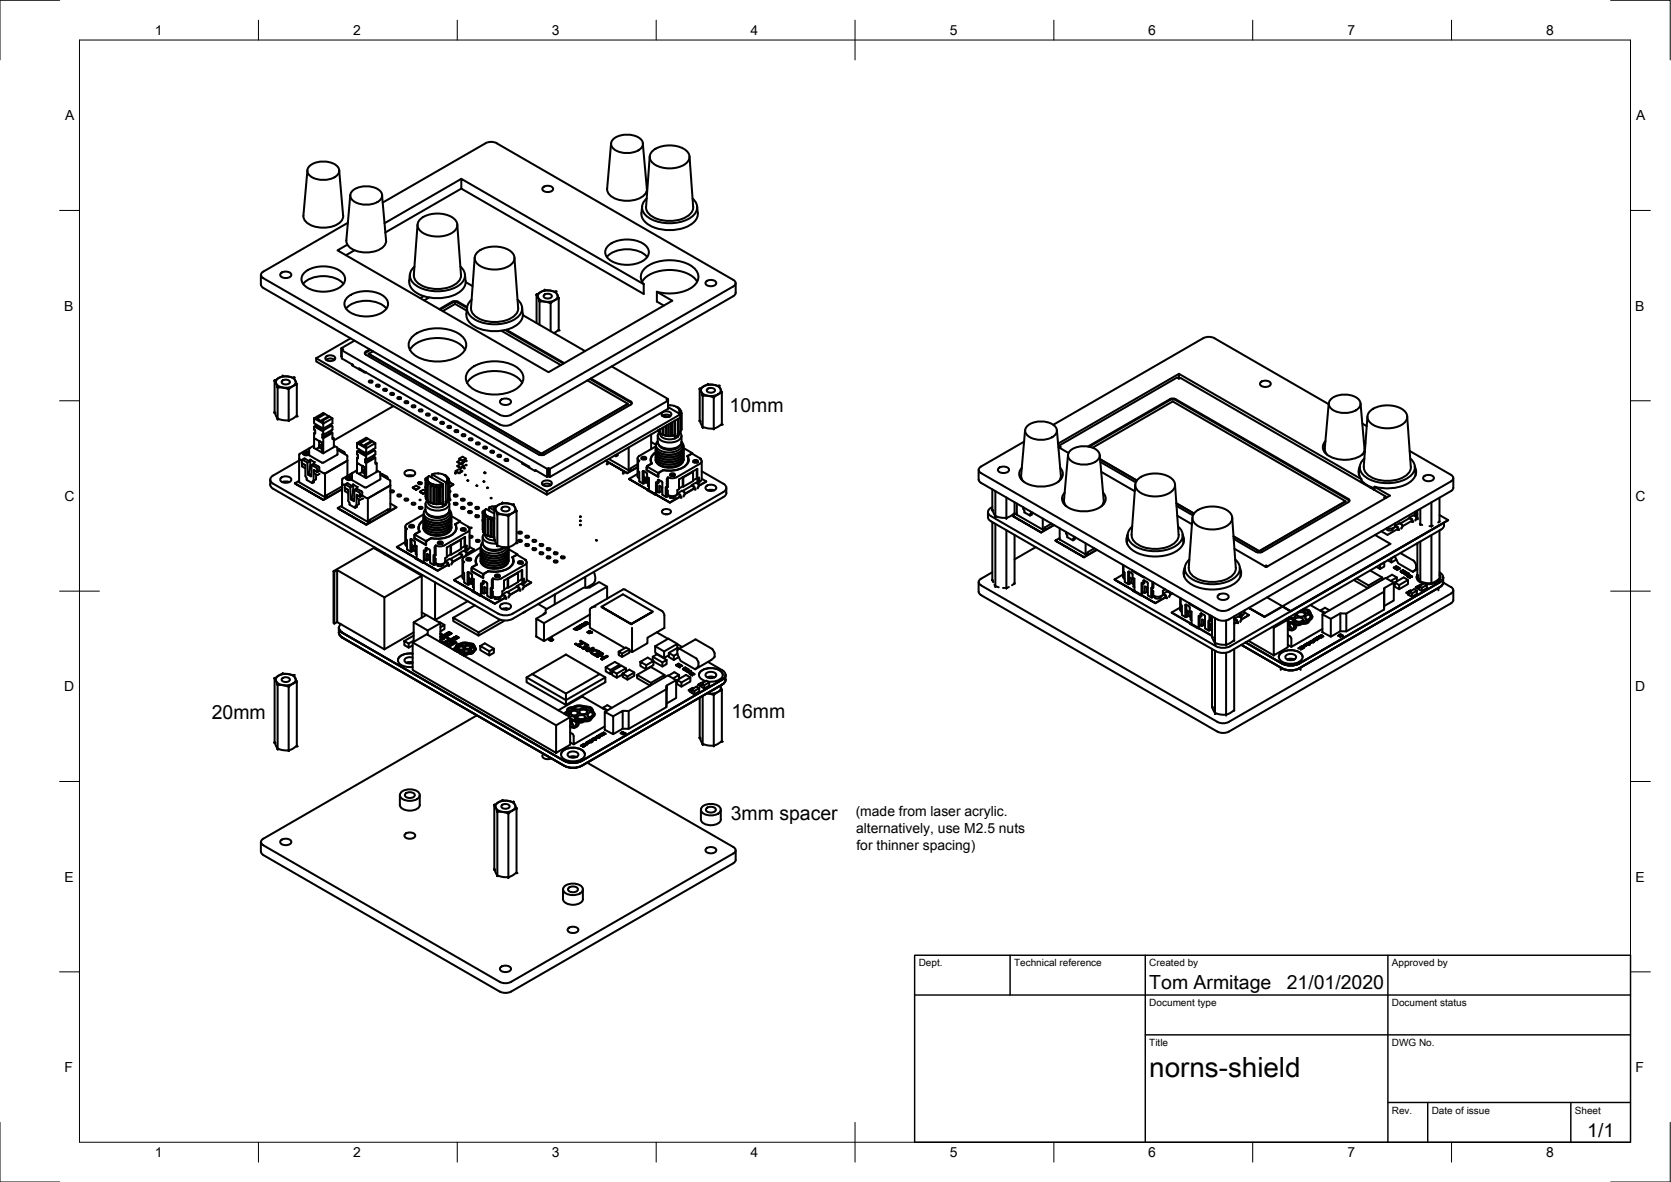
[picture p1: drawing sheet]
<svg xmlns="http://www.w3.org/2000/svg" width="420mm" height="297mm" viewBox="0 0 420 297" stroke-linecap="round" stroke-linejoin="round" font-family="sans-serif">
<defs><g id="words">
<text font-size="7" x="289" y="270.6">norns-shield</text>
<g font-size="4.9">
<text x="183.5" y="103.6">10mm</text>
<text x="53.3" y="180.6">20mm</text>
<text x="183.9" y="180.4">16mm</text>
<text x="183.7" y="206.1">3mm spacer</text>
<text x="289" y="248.5">Tom Armitage</text>
<text x="323.5" y="248.5">21/01/2020</text>
<text x="399.1" y="285.7">1/1</text>
</g>
<g font-size="3.5">
<text x="39" y="8.8">1</text>
<text x="88.8" y="8.8">2</text>
<text x="138.8" y="8.8">3</text>
<text x="188.7" y="8.8">4</text>
<text x="238.8" y="8.8">5</text>
<text x="288.7" y="8.8">6</text>
<text x="338.8" y="8.8">7</text>
<text x="388.8" y="8.8">8</text>
<text x="16.4" y="30.2">A</text>
<text x="411.4" y="30.2">A</text>
<text x="16.2" y="78">B</text>
<text x="411.2" y="78">B</text>
<text x="16.2" y="125.9">C</text>
<text x="411.2" y="125.9">C</text>
<text x="16.2" y="173.7">D</text>
<text x="411.2" y="173.7">D</text>
<text x="215.2" y="205.2">(made from laser acrylic.</text>
<text x="215.3" y="209.3">alternatively, use M2.5 nuts</text>
<text x="215.3" y="213.5">for thinner spacing)</text>
<text x="16.2" y="221.6">E</text>
<text x="411.2" y="221.6">E</text>
<text x="16.2" y="269.4">F</text>
<text x="411.2" y="269.4">F</text>
<text x="39" y="290.8">1</text>
<text x="88.8" y="290.8">2</text>
<text x="138.8" y="290.8">3</text>
<text x="188.7" y="290.8">4</text>
<text x="238.8" y="290.8">5</text>
<text x="288.7" y="290.8">6</text>
<text x="338.8" y="290.8">7</text>
<text x="388.8" y="290.8">8</text>
</g>
<g font-size="2.5">
<text x="231" y="242.9">Dept.</text>
<text x="255" y="242.9">Technical reference</text>
<text x="289" y="242.9">Created by</text>
<text x="350" y="242.9">Approved by</text>
<text x="289" y="252.8">Document type</text>
<text x="350" y="252.8">Document status</text>
<text x="289" y="262.9">Title</text>
<text x="350" y="262.9">DWG No.</text>
<text x="350" y="279.9">Rev.</text>
<text x="360" y="279.9">Date of issue</text>
<text x="396" y="279.9">Sheet</text>
</g>
</g></defs>
<!-- layer: Visible -->
<g fill="none" stroke="#000" stroke-width=".51">
<path d="M153.6 36.1l-.9 11.3M154.2 34.9a5.6 5.6 0 0 1 7.3 .5 1.95 1.95 0 0 1-1.6 2.7 5.6 5.6 0 0 1-6-1.2 1.51 1.51 0 0 1 .3-2zM161.6 36.1l1 11.3M163.4 39.3l-1 12.7a3.9 3.9 0 0 0 3.7 3.3 8.3 8.3 0 0 0 7.7-1.8l.5-1v-.5l-.9-12.7M164.2 37.8a7.1 7.1 0 0 1 8.8 .5 2.1 2.1 0 0 1-1.1 3.2 7.5 7.5 0 0 1-7.7-.5 1.94 1.94 0 0 1 0-3.2zM77.3 42.8l-1 11.4a3.3 3.3 0 0 0 3.1 2.8 6.8 6.8 0 0 0 6.5-1.5l.4-1.3M77.9 41.7a5.6 5.6 0 0 1 7.2 .4 1.95 1.95 0 0 1-1.6 2.7 5.6 5.6 0 0 1-6-1.1 1.51 1.51 0 0 1 .4-2zM85.3 42.8l1 11.4M88.1 49l-1 11.4a3.3 3.3 0 0 0 3.1 2.8 6.8 6.8 0 0 0 6.5-1.5l.4-1.3-1-11.4M88.7 47.9a5.6 5.6 0 0 1 7.2 .5 1.95 1.95 0 0 1-1.6 2.7 5.6 5.6 0 0 1-6-1.2 1.51 1.51 0 0 1 .4-2zM96.2 50.9l25.9-14.9 .9-.3h1l.9 .3 59.5 34.3a.86 .86 0 0 1 .6 .9 .86 .86 0 0 1-.6 .8l-55.9 32.2-1.4 .4-1.4-.4-59.5-34.3a.88 .88 0 0 1-.6-.8 .88 .88 0 0 1 .6-.9l21.3-12.2M105 56.4l-.9 12.7a3.9 3.9 0 0 0 3.6 3.3 8.3 8.3 0 0 0 7.7-1.8l.5-1v-.5l-.9-12.7"/>
<path d="M105.8 55a7.1 7.1 0 0 1 8.8 .5 2.1 2.1 0 0 1-1.1 3.1 7.5 7.5 0 0 1-7.7-.5 1.94 1.94 0 0 1 0-3.1zM116 44.9l45.9 26.5v2.5l-45.9-26.5zM116 47.4l-19.1 11M116 44.9l-19.3 11.2M136.5 47.2a1.67 1.67 0 0 1 2.6 .3 1.57 1.57 0 0 1-2.7 0zM152.7 47.4a3.3 3.3 0 0 0 3.1 2.9 6.8 6.8 0 0 0 6.4-1.6l.5-1.3M161.5 51.9a3.8 3.8 0 0 0 2.4 5 10.4 10.4 0 0 0 10.8-1.3 3.5 3.5 0 0 0 .6-3.7M162.6 49.9a2.76 2.76 0 0 0 .4 4.7 10.3 10.3 0 0 0 11.4-.5 2.65 2.65 0 0 0-.3-4.2M65.6 69.1l.1 2.6 .5 .7 59.5 34.3 1.4 .3 1.4-.3 55.9-32.3 .5-.6 .1-2.6M70.6 68.7a1.83 1.83 0 0 1 2.6 .2 1.57 1.57 0 0 1-2.6 .5l-.1-.5zM76.2 71.3a7.5 7.5 0 0 1 10.2 0M76.7 68.4a8.1 8.1 0 0 1 9.2 0 2.29 2.29 0 0 1-.7 4 8.2 8.2 0 0 1-8.5-.5 2.15 2.15 0 0 1 0-3.5z"/>
<path d="M87 77.6a7.5 7.5 0 0 1 10.2 0M87.3 61.5l-2.4 1.4 53 30.6 31.1-17.9-3.8-2.3v2.5l1.7 1M87.5 74.6a8.1 8.1 0 0 1 9.2 0 2.29 2.29 0 0 1-.7 4 8.2 8.2 0 0 1-8.5-.5 2.15 2.15 0 0 1 0-3.5zM89.1 62.9l-2.1 1.2M103.1 69a3.9 3.9 0 0 0 2.4 5 10.4 10.4 0 0 0 10.8-1.3 2.75 2.75 0 0 0 .8-2.1M104.2 67a2.76 2.76 0 0 0 .4 4.7 10.3 10.3 0 0 0 11.4-.5 2.65 2.65 0 0 0-.2-4.2M106.5 74.4l-.8 .5M107.9 74.8l-1.2 .7M115.1 76.1l2.3 1.3M115.1 75.8l2.4 1.4M115.1 76l-.7-.1-.7 .1-3 1.8M115.1 75.8l-.7-.2-.7 .2-3.2 1.9"/>
<path d="M116.9 69l.2 1.6M117.1 70.9l1.7 1M117.3 78.1l-2.9-1.7-3.1 1.8M117.4 77.3l-.1 1.6M118.6 75.3a2.76 2.76 0 0 0 .4 4.7 10.3 10.3 0 0 0 11.4-.5 2.65 2.65 0 0 0-.3-4.2M119.4 64.7l-1 12.7a3.9 3.9 0 0 0 3.6 3.3 8.3 8.3 0 0 0 7.8-1.8l.5-1v-.5l-1-12.7M120.2 63.3a7.1 7.1 0 0 1 8.8 .5 2.1 2.1 0 0 1-1.1 3.1 7.5 7.5 0 0 1-7.7-.5 1.94 1.94 0 0 1 0-3.1zM131.3 77.3a3.8 3.8 0 0 1-2.5 5 10.4 10.4 0 0 1-10.7-1.3 2.75 2.75 0 0 1-.8-2.1M131.5 79.2l15.6 9M134.9 74l.8 1.8v-.2v6M134.9 74.2h.1M135.5 73.7a3.4 3.4 0 0 1 4.6 .4 1.57 1.57 0 0 1-1.7 1.7 3 3 0 0 1-3.1-1v-.7z"/>
<path d="M135.7 75.6h.1M136.7 74.2l1-.4a.76 .76 0 0 1 1 .8l-1 .4a.76 .76 0 0 1-1-.8zM136.9 72.8v.2l1.6 .1 1.2 .3v-.2M136.9 72.8v.2l-1.1 .5-.9 .7v-.2v7.2M137 72.8h.1M137 73h.1M138.5 76v7.2M138.5 76h.1M139.7 73.4l.8 1.6M139.7 73.2v.2M139.8 73.2h.1M139.8 73.4h.1"/>
<path d="M140.5 74.9v8.1v-.2l-1.2 .9M140.5 74.9v.1l-1.3 .6a1.09 1.09 0 0 1-1.4 .4l-2.1-.2v-.2M140.5 74.8v.1M152.6 64.6a7.5 7.5 0 0 1 10.1 0M153.1 61.6a8.1 8.1 0 0 1 9.1 0 2.29 2.29 0 0 1-.7 4 8.2 8.2 0 0 1-8.4-.5 2.15 2.15 0 0 1 0-3.5zM161.4 70.8a7.7 7.7 0 0 1 7-3 8.1 8.1 0 0 1 6.9 3M161.9 71.4a3 3 0 0 1 1.4-4.8 11 11 0 0 1 11 .5 2.87 2.87 0 0 1 0 4.9 10.9 10.9 0 0 1-9.1 1.3M177.5 70.8a1.67 1.67 0 0 1 2.6 .3 1.57 1.57 0 0 1-2.7 0zM69 95.6l.8 1.8v-.2v8.2M69.1 95.8h.1M69.1 95.6h.1M69.7 95.3a3.4 3.4 0 0 1 4.6 .3 1.57 1.57 0 0 1-1.8 1.8 3 3 0 0 1-3.1-1v-.8z"/>
<path d="M70.9 95.8l1-.4a.76 .76 0 0 1 .9 .8l-.9 .4a.76 .76 0 0 1-1-.8zM71.1 94.4v.2l1.7 .1 1.1 .3v-.1M71.1 94.4v.2l-.9 .3-1.2 .9v-.2v8.2M71.1 94.4h.1M71.1 94.6h.1M72.6 97.6v8.2M72.6 97.6h.1M73.9 95h.1M73.9 94.8h.1M73.9 95l.6 1.3a.43 .43 0 0 1-.5 .6l-.6 .3a1.04 1.04 0 0 1-1.5 .4l-2.1-.2v-.2M73.9 94.9v.1M74.6 96.6v-.1v8.1v-.2l-1 .8-1 .4h-1.6l-1.2-.4-.8-1.6"/>
<path d="M74.6 96.4h.1M79.5 90l58 33.5 33.6-19.4-3.1-1.8M79.5 90v.8l58 33.5v-.8M81.9 89.7a1.54 1.54 0 0 1 2.4 .3 1.45 1.45 0 0 1-2.5 0zM82 90.4a1.86 1.86 0 0 1 2.1 0M85.8 87.5v2.1h.1M85.9 88l51.7 29.8v2.1M88.1 85l-8.6 5M88.5 91.6l.2 .3M89.1 85.6l-3.3 1.9 .5 .3-.4 .2v2.1l2.6 1.5v.2l3.1 1.8h.4l39.3 22.7M90.3 92.8v-.2l1.7 1M90.6 92.8v.2"/>
<path d="M92.7 88.9l43.4 25.2 21.8-12.6-21.8 12.5M92.7 88.9l43.4 25.2M92.9 95.7l.4-.1 .4 .4-.6 .2-.4-.2zM92.9 87.8l-1.1 .7v.5l.2 .2 43.8 25.1 1.1-.1 21.7-12.5M93.2 87.9l-1.5 1M93.8 88.3l-1.1 .6M94.7 96.7l.4-.1 .4 .4-.6 .2-.4-.2zM96.5 97.8l.4-.1 .4 .3-.6 .2-.4-.2zM98.2 98.8l.5-.1 .4 .4-.6 .2-.4-.2zM100 99.8h.5l.4 .3-.6 .2-.4-.2zM103.1 87.9a7.7 7.7 0 0 1 6.9-3 8.1 8.1 0 0 1 6.9 3M103.5 84.8a10.2 10.2 0 0 1 9.9-1.8 4.7 4.7 0 0 1 3.8 3.7 4.1 4.1 0 0 1-2.9 3.3 11.1 11.1 0 0 1-10.2-.9 2.82 2.82 0 0 1-.6-4.3z"/>
<path d="M117.4 96.2a7.7 7.7 0 0 1 7-3 8.1 8.1 0 0 1 6.9 3M117.9 93.1a10.2 10.2 0 0 1 9.9-1.8 4.7 4.7 0 0 1 3.8 3.7 4.1 4.1 0 0 1-2.9 3.3 11.1 11.1 0 0 1-10.2-.9 2.82 2.82 0 0 1-.6-4.3zM126.1 83.1l14.9 8.6M127 82.9l14.7 8.5M127.3 82.9l14.6 8.4M147.7 95.6l10.2 5.9M148.3 95.2l10.3 5.9M148.5 95.1l10.1 5.8M153.8 92.1l14.2 8.2M176 97.7l.7 1.8v-.2v8.1M176 97.8h.1M176.6 97.4a3.4 3.4 0 0 1 4.6 .3 1.57 1.57 0 0 1-1.8 1.8 3 3 0 0 1-3.1-1v-.8z"/>
<path d="M176.7 99.3h.1M177.8 97.9l.9-.4a.76 .76 0 0 1 1 .8l-1 .4a.76 .76 0 0 1-.9-.8zM178 96.7h.1M178 96.5h.1M179.5 99.7v8.2M179.5 99.7h.1M180.8 96.9v.2l-1.1-.3-1.7-.1v-.2v.2l-1 .4-1.1 .8v-.2v8.1M180.8 97.1l.6 1.3a.42 .42 0 0 1-.1 .5 .42 .42 0 0 1-.5 0l-.5 .4a1.05 1.05 0 0 1-1.5 .4l-2.1-.2v-.2M180.8 96.9v.2M180.8 97.1h.1M180.8 96.9h.1M181.5 98.7v-.2v8.2v-.2l-.9 .7-1.1 .5-1.6-.1-1.2-.4-.8-1.6"/>
<path d="M181.5 98.5h.1M296.4 95.2v-1.3l45.9 26.5v.8M296.4 93.9l-30.4 17.6M316.9 96.2a1.67 1.67 0 0 1 2.6 .3 1.57 1.57 0 0 1-2.7 0zM69 103.6v.2v-.2M69.1 103.7v.1M69.8 105.4v-.2v.2M72.6 105.8h.1M75.2 115.7l-6.5 3.8a1.1 1.1 0 0 0-.8 1 1.1 1.1 0 0 0 .8 1.1l56.6 32.6a4 4 0 0 0 3.6 0M75.2 115.3v5.9l6.5 3.8M75.2 115.3l.7 .5M75.2 115.3h.1"/>
<path d="M75.9 117.1l.8 .6M75.9 116.4h.1M76.4 113.9l.5 .1zM76.6 115.3l1.2 .6M76.7 115.2l-.8 .4M76.7 117.6h.1M76.8 116.9l-.9-.5v.7M76.8 113.7l.1 .2h-.5M76.9 113.9v-.3l.1 .3 .6 .1M76.9 114l.1 .3M77.1 114.2h.1M77 114l.5 .1"/>
<path d="M77.6 114h.1M77.5 114h-.5l.1 .2M77.6 119l.7 .4M77.6 119.2l-.2 .1M77.7 113.7l-.7-.3a.64 .64 0 0 0-.8 .7l.8 .3 .7-.2M77.7 113.7l-.9-.2-.7 .5M77.8 115.9l.2-.4 .1 1.8M77.8 112.6l-2.5 1.5-.1 1.2M77.8 115.9l-.5 .4M78 117.5h.1M78 115.5l1.1 .6M78 117.3v.3"/>
<path d="M78 117.3h.1M78.1 117.1l-.5 2.1 .7 .4M78.2 116.9l.1 .1M78.3 117.1l-.2-.1 .2 .2M78.4 116.9l-.1 2.8-.9-.4-.1-3-1.3-.8-.1 .9 .9 .5v2.7l.3 .6v.4l1.4 .8 .5-.2v-.4M79 105.1l2.3 1.4v1.2l-2.3-1.3zM79 112l-1.1 .6-.2 .3M79 112.5l2.3 1.4M79 107.3v.7l.2 .1v.9l-.2-.2M79 119l.8 .4 .5-.3M79.1 116.1h.1M79.1 116.2l-.2 .4"/>
<path d="M79.1 107.2l-.1 .1M79.2 108.6l-.2 .2v3.8M79.3 110.2l1.6 1M79.5 119.3l-.1 1.2-.6 .3M79.5 106.7v.4l1.8 1M79.5 106.9l-.5 .3M79.6 117.5l.1 .3 .1 .8 .5-.3-.1-1-1.3-.7-.5 .3 1.1 .6M79.8 118.6l-.9-.5-.1 2.7-.3 .2v.4M79.9 104.8l-.2-.1-.7 .4M79.9 104.8l-.2 .4 1.1 .7 .2-.4 .3 .1v.9l2.3-1.4v1.3l-2.3 1.3v.4M80.2 110.8v1.2l.7-.3-.7 .3v.2M80.2 112.2l.7 .4"/>
<path d="M80.2 112.2v.2M80.3 110.9h.2M80.3 110.9h.1M80.3 118.3l1.1 .6h.4M80.3 119.1h.1M80.3 118.3l-.6 .3-.7-.5v.9M80.5 110.9l-.1 .1M80.6 112.1l.3 .2M80.9 112.8l-.7-.4-.7 .5M80.9 112l-.4 .2 .4 .2M80.9 111.2v2.5M81 111.2h-.1"/>
<path d="M81.3 110.1v3.8M81.5 103.9l-1.6 .9M81.6 119l.1 6M81.7 104l-.4-.2-1.6 .9M82.7 104.6l-1-.6-2 1.2M82.7 104.6l.9 .5M82.7 104.6l-1.7 .9M82.9 104.7l-1.6 .9M83.1 106.8l.5 .3v.9l-2.3 1.3-.1-.9-2.1-1.2M83.1 106.7v.4l-1.8 1M83.3 108.1v.5l-2.3 1.4v-.8l.3 .1M83.3 108.6l.3 .2-2.3 1.3-.3-.1"/>
<path d="M83.6 110l.3 .2v2.2M83.6 108.8v1.6l.3-.2M83.9 112.3l-2.6 1.6M83.9 112l1 .7M84.9 112.7v1.5l-3.7 2.1-3.5-1.9v-1.5M86.7 114.1l-.2-.6-1.2-.6-.4 .2 2.3 1.3 .2 .3M87.3 115.7l.1 3.9M87.3 114.7v1M87.4 115.7l-.1 .1M87.4 115.8l-5.7 3.2M87.6 119.9l.1 .2M88.5 119.1v1.5l3.2 1.9h.4"/>
<path d="M88.5 119.9l-.7-.2a.64 .64 0 0 0-.8 .7l.8 .3 .7-.3M88.5 119.9l-.9-.2-.7 .5M88.6 118.9l-2.5 1.5-.1 1.1M89.8 111.3l2.3 1.4v1.2l-2.3-1.3zM89.8 118.2l-1.1 .6-.2 .3M89.9 113.4l2 1.2M89.9 113.4l-.1 .1v.7l.2 .1v.9l-.2-.2M90 114.9l-.2 .1v3.8M90.1 116.4l1.6 1M90.3 112.9v.5l1.8 1M90.3 113.1l-.5 .3M90.7 111.1l-.2-.2-.7 .4"/>
<path d="M90.7 111.1l-.2 .3 1.1 .7 .2-.4 .3 .2v.8l2.3-1.4v1.3l-2.3 1.3v.5M91 117.1v1.1l.7-.3-.7 .3v.2M91 118.4l.7 .4M91 118.5v.1M91.1 117.1l.1 .1M91.2 117.2h.1M91.4 118.4l.3 .2M91.7 119l-.7-.4-.7 .5M91.7 118.2l-.4 .2 .4 .2M91.7 117.4v2.5M91.8 117.4h-.1M92.1 116.4v3.7"/>
<path d="M92.3 110.2l-1.6 .9M92.5 110.3l-.4-.3-1.6 .9M93.4 110.8l-.9-.5-2 1.1M93.4 110.8l1 .5M93.4 110.8l-1.6 .9M93.7 110.9l-1.6 1M93.8 113l.6 .5M93.8 112.9v.5l-1.7 1M94.1 114.3v.6l-2.3 1.3v-.8l.3 .1M94.1 114.9l.3 .1-2.3 1.4-.3-.2M94.4 113.5v.7l-2.3 1.3-.2-.9M94.4 116.2l.3 .2v2.2"/>
<path d="M94.4 115v1.6l.3-.2M94.7 118.5l-2.6 1.6-2.3-1.4M94.7 118.2l1 .7M95.6 119.3l2.5 1.4v1.3l-5.5 3.2h-.4M95.6 118.9v1.5M95.7 119.3l.4-.2 1.2 .7 .2 .6M98.9 102.1l-15 8.6M101.8 118.6a1.67 1.67 0 0 1 2.6 .3 1.57 1.57 0 0 1-2.7 0zM101.8 100.9l.5-.1 .4 .3-.6 .2-.4-.2zM102.2 119.6l.8-.2 .9 .2M102.6 119.7h.9M103.6 101.9l.5-.1 .4 .4-.6 .2-.4-.2z"/>
<path d="M105.4 102.9h.5l.4 .3-.6 .2-.4-.2zM107.2 104l.5-.1 .4 .4-.6 .2-.4-.2zM107.9 119.6l-.3 .4-.1 .5M109 105l.5-.1 .4 .4-.6 .2-.4-.2zM110.2 119h.1M110.2 119l-1.6 .2M110.2 119l1.6 .4M110.8 106.1l.5-.1 .3 .3-.6 .2-.3-.2zM111.8 119.4a1.11 1.11 0 0 1 .6 1.4M111.8 119.4l.7 .5M112.6 107.1l.5-.1 .3 .4-.6 .2-.3-.2zM114.4 108.1h.5l.3 .3-.6 .2-.3-.2z"/>
<path d="M114.4 118.9l.3 .1zM114.6 118.4l.8-.5 .8 .5M115 117.1l.9-.5 .8 .5M115 116l.9-.4 .8 .4M115.4 118.9l.8-.5zM115.4 118.9l-.8-.5 .8 .5M115.5 115.3l.8-.5 .9 .5-.9 .5M115.8 115.6l-.3-.3 .8 .4M115.9 117.6l.8-.5zM115.9 117.6l-.9-.5 .9 .6M115.9 116.5l-.9-.5 .9 .6 .8-.6-.8 .6M116.2 109.2l.5-.1 .3 .3-.6 .2-.3-.2z"/>
<path d="M116.7 117.6l.2 .1zM116.9 119.3l.2 .1zM117.1 115.8h.2zM117.1 116.8l.2 .1zM117.2 115.3l-.9 .5M118 110.2l.5-.1 .3 .4-.6 .2-.3-.2zM119.8 111.2h.5l.3 .3-.6 .2-.3-.2zM121.6 112.3l.5-.1 .3 .3-.6 .3-.3-.3zM121.8 118.7l.3 .1-.3 .1zM123.4 113.3l.5-.1 .3 .4-.6 .2-.3-.2zM125.2 114.3h.5l.3 .3-.6 .2-.4-.2zM125.8 100.6a1.83 1.83 0 0 1 2.7 .2 1.57 1.57 0 0 1-2.7 .5l-.1-.5z"/>
<path d="M127 115.4l.5-.1 .3 .4-.6 .2-.4-.2zM131.3 116.3v.2l3.1 1.8M131.3 116.3l1.8 1v.2M134.8 118.3l-.2-.1v.1M137.6 117.8l.3-.2v2.1M137.9 117.6l.4 .2v2.1M138.3 117.8l29.7-17.1v2l-29.7 17.2-.4-.2-.3 .2-2.8-1.6h-.4M152.3 115.8l5.4 3.1-5.4-3.1M152.6 116.6h.2zM153.1 115.3l5 2.9M154.9 114.3v.4M155.3 114v.4l-.4 .3-.4-.2"/>
<path d="M156.6 118.9l.3 .1zM158.1 112.4v5.8M158.5 117.9l-.4 .3M158.6 101.1l.3 .3M158.6 100.9l.3 .4-.3 .4M160.3 119.1l-2.1 1.2 10.2 6-10.2-6M160.3 116.7l-1.7 .9-.1 .3M160.3 115.2v4.5l.5 .6M160.3 117.4l-2.6 1.5M160.4 116.3v2.1l.3 .2 .1 2.4M160.8 114.6l-.5 .4 .2 .5 .3 .3-.3 .5M161.2 115a.71 .71 0 0 1 1.3 .2 .71 .71 0 0 1-1.3-.2z"/>
<path d="M161.3 115.3l.6-.2 .6 .2M161.9 118.4v2.8v-1.4l1 .6v1.7l.3 .2M162.6 117.5v.7l2.9 1.7 .2-1 1.1-.8-1.3 .8M162.6 117.2l2.9 1.7v.8l-2.9-1.6M162.6 118.1v.1M162.7 119.2v.7l.5 .2v2.8M162.7 119.1l-.1-.2-.9-.6-.1 3.1M163.7 115.6v.6M163.7 115.2l-.1 .5M163.7 111.1l1.2 .7M163.7 109.2v3.6M163.8 116.5l-.9 .5-.3 .5"/>
<path d="M164.9 113.7a1.94 1.94 0 0 0-1 2.8l-1.3 .7v.9M164.9 113.7a1.99 1.99 0 0 0-1.1 2.7M164.9 114.3h.1M164.9 114.9h.1M164.9 115.5h.1M164.9 112.2l-4.2 2.4M164.9 115.8h.1M165.4 110.9a1.45 1.45 0 0 0-.4 1.5 1.45 1.45 0 0 0 1.2 .9l1.3 .4h1.1l1.8-.5 1-1 .1-.6-.1-.5M165.4 109.5v1.6a2.98 2.98 0 0 0 3.7 1.6 2.29 2.29 0 0 0 2.3-1.6v-1.6M165.4 111.4l.1 .1M165.5 108.2h.1M165.5 108.2v.1"/>
<path d="M165.5 108.3l.4 .3M165.5 108.1v.2M165.5 111.5h.1M165.5 119.7h.1M165.6 111.7a3.5 3.5 0 0 0 4.6 1l.8-.6 .1-.4M165.9 108.6a1.27 1.27 0 0 0-.5 1.2 1.27 1.27 0 0 0 1 1 4.3 4.3 0 0 0 4.7-.6 1.11 1.11 0 0 0-.2-1.6M165.9 107.9v.9l.7 .4M165.9 107.9a2 2 0 0 0 2.3 2.5l1.5-.2M166.4 103.8a1.54 1.54 0 0 1 2.4 .3 1.45 1.45 0 0 1-2.5 0zM166.5 104.5a1.86 1.86 0 0 1 2.1 0M166.6 109.2l1.7 .4 1.4-.2 .7 .4M166.6 104.5v.1"/>
<path d="M166.6 107.5v1.7M166.6 109.2h.1M166.7 107.4v1.8l.9 .3M166.7 104.4l.6 .2M167.1 104.8l.2-.2v.2M167.3 104.6l.1 .2M167.3 107.1v2.4M167.3 104.6l.8 .1M167.6 107v2.5M167.6 109.4h.1M167.6 100.5l.4-.2v.4zM167.6 109.5h1"/>
<path d="M167.6 106.9v2.6M167.9 120v2.4l-.2 .2v1.9h.4M167.9 120l-.2 .4v2.2l-.3-.2v2.3M168 101.9h1.2l.9 .4M168.1 104.7h.1M168.1 106.6v3M168.5 119.2a.71 .71 0 0 1 1.2 .2 .71 .71 0 0 1-1.2-.2zM168.5 119.5l.6-.2 .6 .2-.6-.2zM168.6 106.4v3.1M168.7 106.3v3.2M168.7 109.5h-.1M169 106.1v3.4"/>
<path d="M169.6 109.4l-.9 .1M169.6 105.8v3.6M169.7 109.3h-.1M169.7 105.7l.1 3.7M169.8 105.7l-.1 4.5M170.1 102.3l.7 .4M170.1 102.3h.1M170.1 102.3l.6 .4 .2 .5M170.4 109.8l-.7 .4M170.5 105.3v3.6M170.8 103.7l.5 .2v4.1M170.8 103.7l.1 .3"/>
<path d="M170.8 102.7h.1M170.8 103.7l-.1 .2M170.8 108.7l-.1 .6-.3 .5M170.9 103.2l.5 .6-.1 4.2M170.9 102.9l-.3-.2 .7 .6M170.9 103.2l.4 .1v.4M170.9 103.2l-.1 .5M171.1 104.9v3.6l-.7 .5v.8M171.1 104.1v.8l-33.6 19.4M171.1 104.4h.1M171.1 104.4v4.1M171.3 108l-.2 .2"/>
<path d="M171.4 103.8l-.1 .1M171.4 111l.5 1-.3 1-.8 .7-1.6 .5h-1.8l-1.6-.4-.8-.8v-1M171.8 120v2.3M171.8 113.1l-.1 .8-.6 .8-1.2 .6-1.3 .2h-1.4l-1.2-.5-.9-.7-.2-.9M171.8 112.4l-.1 .9-.6 .8-1.2 .6-1.3 .2-1.4-.1-1.4-.5-.8-.7-.1-.9M171.8 114.9l-.1 .8-.6 .9-1 .4-1.6 .4-1.3-.1-1.5-.6-.7-.7-.1-.8M171.8 114.3l-.1 .8-.6 .8-1 .5-1.6 .3h-1.3l-1.5-.6-.7-.7-.1-.8M171.8 113.7v.7l-.6 .8-1.3 .7-1.4 .2-1.6-.1-1.2-.5-.7-.7-.1-.8M171.8 115.5l.1 .2M171.9 112.6l2.2 1.3v.2M171.9 115.4a2.54 2.54 0 0 1-2.8 2.1 4 4 0 0 1-4.2-1.6v-.4M171.9 113.3a3.2 3.2 0 0 1-3.7 2.3l-.9-.1a2.47 2.47 0 0 1-2.4-1.8"/>
<path d="M171.9 114a3.3 3.3 0 0 1-3.7 2.2l-1-.1a2.42 2.42 0 0 1-2.3-1.8M171.9 114.6a3 3 0 0 1-3.3 2.2l-1.4-.1a2.42 2.42 0 0 1-2.3-1.8M171.9 115.2a2.99 2.99 0 0 1-3.3 2.2l-1.6-.1a2.28 2.28 0 0 1-2.1-1.8M171.9 112.1a3.3 3.3 0 0 1-3.9 2.2l-.8-.1a2.34 2.34 0 0 1-2.3-1.8M171.9 112.7a3.2 3.2 0 0 1-3.7 2.2h-1a2.34 2.34 0 0 1-2.3-1.9M171.9 112.1h.1M171.9 113.9v.1M172.9 114.6a2.03 2.03 0 0 1-1.1 2.9l-1.3 .5-1.4 .3-2.3-.1M172.9 114.6v.2M173 115.2l.2 .5M173.1 115.6l-.1 .6M174.1 114.1l-1.2 .5"/>
<path d="M174.1 113.9l-1.3 .7a2 2 0 0 1-1.1 2.9l-1.2 .5-1.5 .2-2.2-.1M174.1 114.1l2.1 1.2M174.2 118.5l-2.5 1.4M174.3 115.9a.71 .71 0 0 1 1.2 .1 .71 .71 0 0 1-1.2-.1zM174.3 118.6v2.3l-2.5 1.4-.1-.1v-2.3M174.3 116.1l.6-.2 .6 .2M175.2 117.9v2.3M175.9 105.6v.2v-.1M176 105.8h.1M176 116.5l-5.9 3.4-.8 .3-1.3-.3M176.3 115.5l-.3-.2 .4 .5-.1 .5-.3 .2M176.3 115.5h.1"/>
<path d="M176.4 115.9v4.7l-.6 .6v-1.2l-1.5 .7M176.4 118.4l5.5 3.2M176.7 107.4v-.1v.1M179.5 107.9v-.2v.2M246.1 118.1v2.4M251.1 117.7a1.83 1.83 0 0 1 2.6 .2 1.57 1.57 0 0 1-2.6 .5l-.2-.5zM256.8 119.5l.1 .8 .4 .7M256.9 117.6a2.2 2.2 0 0 0 .7 3.6 8.1 8.1 0 0 0 8.9-.5 2.09 2.09 0 0 0 .1-3.1M257.5 111l-10.8 6.2a.86 .86 0 0 0-.6 .9 .86 .86 0 0 0 .6 .8l59.4 34.3M257.7 108.1l-.9 11.4M258.4 107a5.5 5.5 0 0 1 7.1 .5 1.95 1.95 0 0 1-1.5 2.7 5.5 5.5 0 0 1-6-1.2 1.52 1.52 0 0 1 .4-2zM265.7 108.1l1 11.4"/>
<path d="M266.1 112.4l2.6 1.4M266.3 112.4v-.4l29.7-17.1 .4 .3 .4-.2 51.6 29.8v.4l-.3-.2 .3-.2M266.3 112l.4 .3-.3 .2M266.8 119.5l-.2 .8-.4 .7M268.5 114.3l-1 11.4 .1 .8 .5 .7M269.1 113.2a5.5 5.5 0 0 1 7.2 .5 1.95 1.95 0 0 1-1.6 2.7 5.5 5.5 0 0 1-5.9-1.2 1.52 1.52 0 0 1 .3-2zM273.6 112.2l20.6-11.9 1.1-.1 43.7 25.2M274.7 112.5l20.2-11.6 43.4 25M276.5 114.3l1 11.4-.1 .8-.4 .7M276.6 115.5l9.2 5.3M276.6 115.4l9.3 5.3M276.7 116.1l8.9 5.1"/>
<path d="M276.9 118.6l8.4 4.9M294.2 100.5l.7-.1 .7 .1M294.2 100.5l-20.3 11.8M295.6 100.5l43.4 25.1M333.2 113.4l-.2 .2M333.3 110.8a2.23 2.23 0 0 0 .7 3.7 8.2 8.2 0 0 0 8.8-.5l.4-.4-.2-.2M334.1 101.6l-28.7-16.6-.9-.3h-1l-1 .3-37.7 21.8M334.1 101.4l-1 11.4 .1 .7 .5 .8M334.7 100.2a5.5 5.5 0 0 1 7.2 .5 1.95 1.95 0 0 1-1.6 2.7 5.5 5.5 0 0 1-6-1.2 1.52 1.52 0 0 1 .4-2zM341.7 118.8l.1 .7M341.9 117.2l-.2 1.6M341.9 117.3a2.62 2.62 0 0 0 .4 3.1"/>
<path d="M342.1 101.4l1 11.4-.1 .7-.5 .8M342.5 106.5l1.1 .6M342.9 110.8l.4 .6M343.1 115.2a2.76 2.76 0 0 0 .4 4.8 10.3 10.3 0 0 0 11.3-.6 2.65 2.65 0 0 0-.2-4.2M343.8 104.7l-.9 12.6a3.9 3.9 0 0 0 3.6 3.3 8.3 8.3 0 0 0 7.7-1.8l.5-1v-.5l-.9-12.6M344.7 103.2a7.1 7.1 0 0 1 8.8 .5 2.1 2.1 0 0 1-1.1 3.1 7.5 7.5 0 0 1-7.7-.5 1.94 1.94 0 0 1 0-3.1zM354.5 113.3l10.3 6a.86 .86 0 0 1 .6 .8 .86 .86 0 0 1-.6 .9l-55.9 32.2M355.7 117.2l.2 2.3M355.8 117.3a2.93 2.93 0 0 1-1.5 4 11.3 11.3 0 0 1-8.7 1M357.9 119.8a1.67 1.67 0 0 1 2.7 .3 1.57 1.57 0 0 1-2.8 0zM67.9 121.8l.2 .6 .6 .4 56.6 32.7a4 4 0 0 0 3.6 0M67.9 120.5v1.3"/>
<path d="M70.6 120.2a1.83 1.83 0 0 1 2.6 .2 1.57 1.57 0 0 1-2.6 .5l-.1-.5zM71 121.1l1-.1 .7 .1M75.2 120.8l-1.1 .6 7.2 4.3-7.2-4.3M86 127l-1.1 .7 7.2 4.2-7.2-4.2M86 122.2l-3.7 2.2-.1 .3-.5 .3M86 123l-4.7 2.7M86 122.9l-4.7 2.7M86 121.5v5.9l6.5 3.8M86 121.5l.7 .5M86 121.5h.1M86.7 122.6l.8 .5 .1 2.8 .3 .5v.4l1.4 .8 .4-.2v-.4M86.7 123.4l.8 .5"/>
<path d="M86.7 122.6l.8 .5M87.2 120.1l.5 .2zM87.2 120.1h.5M87.4 121.5l1.2 .7M87.4 121.5l-.7 .3M87.5 123.9h.1M87.7 120.1v-.2l.1 .3M87.7 120.2l.1 .4M87.9 120.5h.1M87.8 120.2h.5M87.8 120.2l.1 .3M87.8 120.2l.5 .1"/>
<path d="M88.3 120.2h.1M88.4 125.2l.6 .4M88.4 125.4l-.2 .1M88.6 122.2l.2-.4v1.7M88.6 122.2l-.5 .3M88.8 123.7v.1M88.8 121.7l1.1 .7-.2 .4M88.8 123.5v.4M88.8 123.5h.1M88.9 123.3l-.5 2.1 .6 .4M89 123.1l.1 .1M89.1 123.3l-.2-.1 .2 .3"/>
<path d="M89.1 123.1l-.1 2.9-.8-.5-.1-3-1.4-.7v1.6M89.1 123.1l.6-.3 1.3 .7 .1 1-.6 .3-.1-.9zM89.8 125.2l.7 .4 .6-.3M89.9 122.4h.1M90.3 125.5l-.1 1.2-.6 .3M90.5 124.8l-.8-.5-.1 2.7-.3 .2v.4M90.6 124.8l-.9-.5 .1 .9M90.6 124.8l.5-.3 1.1 .7M92.4 125.2l.1 6M94.2 137.6l-10.3 5.9v13.1l.2 .1v-13l-.2-.2M94.4 137.7l-.2 .1 11.8 6.9M94.9 138v.2"/>
<path d="M95.7 120.4l-3.6 2.1M96.6 138.9v.3M96.8 139.1v.2M97.5 139.5v.2M97.5 128l-4.4 2.6-.1 .3-.5 .3M98.1 122v5.9l-.4 .3-.3-.1M98.1 123.3l.6-.1 .4 .3-.4 .3-.6-.2M98.1 126.5l1.6 1-7.6 4.4M98.1 122l-5.6 3.3M99.7 127.5l-7.6 4.3M100 124.3l.5-.1 .4 .4-.6 .2-.4-.2zM101.8 125.4l.5-.1 .4 .3-.6 .2-.4-.2z"/>
<path d="M101.9 136.2l-2.1 1.2 10.2 6.1-10.2-6.1M101.9 132.3v4.5l.5 .6M102.4 138l.1 .1M102.4 138.2l.9 .4M102.9 132.2a.71 .71 0 0 1 1.2 .1 .71 .71 0 0 1-1.2-.1zM102.9 132.4l.6-.2 .6 .2M103.5 135.5v2.8v-1.4l1 .6v1.7l.3 .2M103.6 126.4l.5-.1 .4 .4-.6 .2-.4-.2zM103.8 122.5l.8 .6-.8-.6 .8-.5 .9 .5-.9 .6M104 138.3l-.6 .3-.2-.2M104 137.2v1.1l.5 .3M104 138l-.5 .3"/>
<path d="M104.1 135.9l-.7-.4-.2 .1v2.9M104.1 135.9l.2 .3M104.2 134.3l2.9 1.7v.9l-2.9-1.7M104.2 135.2v.1M104.3 136.3v.7l.5 .3v2.7M105.3 121.2h.4l.4 .3-.6 .2-.4-.2zM105.3 132.7v.6M105.3 132.3l-.1 .5M105.4 127.4h.5l.4 .3-.6 .2-.4-.2zM105.5 133.7l-1 .4-.3 .5M105.5 122.5l-.9 .5M105.5 125.6h.3z"/>
<path d="M106.5 130.8a1.96 1.96 0 0 0-.9 2.8l-1.4 .7v.9M106.5 130.8a1.99 1.99 0 0 0-1 2.7M106.5 129.5v.1M106.5 132h.1M106.5 132.6h.1M106.5 129.3l-4.1 2.4-.5 .5 .2 .5 .3 .2-.3 .5v2.1l.2 .2v2.3M106.5 132.9h.1M106.8 138.4v2.5M107 128l-.3 .3a1.65 1.65 0 0 0 1.5 2.3l1.8 .2 1.9-.4 1.1-.9 .2-.5-.2-.7M107 126.6v1.6a2.98 2.98 0 0 0 3.7 1.6 2.29 2.29 0 0 0 2.3-1.6v-1.6M107 122.3v.3M107 123.4l-.6-.3-.8 .5 .8 .5-.8-.5"/>
<path d="M107 123.8l-.6 .3M107 123.7l-.6 .3M107 120.7l.1 4.2M107 137.8v.7l-.4-.2v2.8M107 128.5l.1 .1M107 120.6l-.1-.3 1-.7 3.5 2-.1 5.7M107.1 125.3v.1M107.1 121.2v.1M107.1 121.3v4.1l.4 .3M107.1 136.8v.1M107.2 128.8a3.5 3.5 0 0 0 4.6 1l.8-.6 .2-.4M107.2 120.4v-.3l.4-.1-.6 .7"/>
<path d="M107.2 137.7l.7 .4M107.2 137.7l-.2 .1M107.3 137.7v.7l-.3 .1M107.5 125.7a1.27 1.27 0 0 0-.5 1.2 1.27 1.27 0 0 0 1 1 4.3 4.3 0 0 0 4.7-.6 1.11 1.11 0 0 0-.1-1.6M107.5 120.5l-.5 .2M107.5 120.5l-.4 .7v4.1M107.5 120.5l.2 .5M107.5 125.9l.7 .4M107.5 121.8h.1M107.5 121.8v4.3M107.6 126.1a2.46 2.46 0 0 0 3.2 1.3l.5-.1M107.7 121h.1"/>
<path d="M107.7 121l-.6 .3M107.7 121l-.2 .8v4.1M107.7 121l.5 .4M107.9 139.5v1.1M107.9 138.1l.3 .3M108.1 139.6l-.7-.4v1.7M108.1 138.5v2.8M108.2 121.4h.1M108.2 126.3l1.7 .4 1.4-.2 .7 .4M108.2 121.4l-.7 .4M108.2 121.4v4.9M108.2 121.4l.7 .3"/>
<path d="M108.2 126.3h.1M108.2 122.2l.1 .1M108.3 122.3v4.1l.9 .2M108.3 122.3l.6-.6v4.9M108.4 135.3l-1.3 .7M108.6 120v-.8l3.5 2M108.9 121.7h.1M108.9 121.7l.3 .8v4.1M109 121.7l1.7 .1M109.2 126.5l.1 .1M109.2 122.5h.1M109.2 122.5v4.1h1"/>
<path d="M109.2 122.5l.5-.7v4.9M109.6 137.1l1.3 .2 .8-.2M109.7 121.8l.5 .7v4.1M110.1 136.3a.71 .71 0 0 1 1.2 .2 .71 .71 0 0 1-1.2-.2zM110.1 136.6l.6-.2 .6 .2-.6-.2zM110.3 122.5l.3-.7v4.8M110.3 122.5v4.1M110.3 126.6h-.1M110.3 122.5h-.1M110.6 121.8h.1M110.7 121.8l.5 .6M111.2 126.5l-.9 .1"/>
<path d="M111.2 122.4v4.1M111.3 122.4h-.1M111.3 126.4l-.1 .1M111.4 121.6l-.7 .2M111.4 121.7v4.8M112 126.9l-.7 .4M112.4 120.8l.6 .2v4.1M112.4 120.8l.3 .7M112.4 120.8l-.3 .4M112.4 126.1l-.4 .8M112.4 125.8v.3M112.5 120l-.3-.2 .7 .6"/>
<path d="M112.7 125.7l-.7 .4v.8M112.7 121.5v4.2M112.7 125.6h.1M112.7 121.5l-.6-.3v4.9M112.8 125.3l.5 .3-.6 .3M112.9 120.3v.1M112.9 120.8v-.4l-.4-.1 .5 .6M113 125.1l-.3 .2M113 120.9v.1M113 125v.1M113 123.2l.3 .3-.3 .3M113 122.1l.2 .2-.2-.1"/>
<path d="M113 121.4l.2-.2 .8 .5-.8 .6M113 128.1l.5 .9-.1 .6-.3 .6-1.1 .8-1.4 .4-1.8-.1-1.3-.4-.8-.7-.2-.5 .1-.6M113 120.9v4.1M113.3 139.3l-.9 .6M113.4 137.1v2.3M113.5 130.2l-.1 .8-.6 .7-1.2 .7-1.6 .2-1.4-.1-1.2-.4-.8-.8-.1-.8M113.5 129.5l-.1 .9-.6 .7-1.1 .6-1.7 .3-1.3-.1-1.3-.4-.8-.8-.1-.8M113.5 132l-.1 .8-.6 .8-1.2 .6-1.4 .3-1.3-.1-1.5-.5-.8-.7-.1-.9M113.5 131.4l-.1 .8-.6 .8-1.2 .6-1.7 .3-1.5-.2-1-.4-.8-.7-.1-.9M113.5 130.8l-.2 .9-.5 .7-1.1 .6-1.4 .2-1.6-.1-1.3-.4-.7-.7-.2-.9M113.5 132.6v.2M113.5 129.7l2.2 1.3v.2"/>
<path d="M113.5 130.5a2.99 2.99 0 0 1-3.3 2.2l-1.7-.2a2.26 2.26 0 0 1-2-1.7M113.5 131.1a2.99 2.99 0 0 1-3.3 2.2l-1.7-.2a2.1 2.1 0 0 1-2-1.7M113.5 131.7a2.99 2.99 0 0 1-3.3 2.2l-1.7-.2a2.26 2.26 0 0 1-2-1.7M113.5 132.3a3.1 3.1 0 0 1-3.5 2.2l-1.5-.1a2.19 2.19 0 0 1-2-1.8M113.5 129.3a3.2 3.2 0 0 1-3.5 2.2l-1.5-.2a2.19 2.19 0 0 1-2-1.7M113.5 129.9a3.1 3.1 0 0 1-3.5 2.1l-1.5-.1a2.1 2.1 0 0 1-2-1.8M113.5 129.2v.1M113.5 129.8v.1M113.5 132.3h.1M113.5 132.5a2.54 2.54 0 0 1-2.8 2.1 4 4 0 0 1-4.2-1.6v-.4M114 121.7l-.8 .5M114.2 126.4l.5-.1 .4 .4-.6 .2-.4-.2z"/>
<path d="M114.2 124.3h.5l.4 .3-.6 .2-.4-.2zM114.5 131.7v.3M114.5 131.7a2.03 2.03 0 0 1-1.1 2.9l-2 .7-1.5 .1-1.5-.1-1.1 .7-.2 1-2.9-1.7v-.7M114.7 132.3l.1 .5M114.7 132.7v.3M114.7 133v.3M115.5 139.2v-.2l1.1-.6 .7 .4v.7l-.2 .3M115.5 139l.6 .3M115.7 131.2l2.1 1.2M115.7 131.2l-1.2 .5M115.7 131l-1.3 .7a2 2 0 0 1-1.1 2.9l-1.2 .5-1.5 .2-2.2-.1M115.8 135.6l-2.5 1.5v2.2l2.6-1.3v-2.3"/>
<path d="M115.9 133a.71 .71 0 0 1 1.2 .1 .71 .71 0 0 1-1.2-.1zM115.9 137.8l1.5-.7v1.2l.2-.2M115.9 133.2l.6-.2 .6 .2M116 127.5l.5-.1 .4 .3-.6 .2-.4-.2zM116 125.4l.5-.1 .4 .4-.6 .2-.4-.2zM116.1 139.9l-2.3 1.4M116.1 139.9l-2.3 1.3M116.1 139.3l.1 .8M116.8 135v2.3M116.8 138.4v.1M116.9 137.4v-2.5l-4.5 2.7v2.4l-.5 .3v1.1l-1 .4-1.4-.3v-1.1v1.3M117 137.4v.9l-.3 .2"/>
<path d="M117 138.1l.3 .3M117.3 138.4l-.2 .3M117.6 120.7l.2 .1zM117.6 132.4l.5 .5-.2 .5-.3 .2-5.9 3.5M117.6 132.4h.3v.2M117.8 128.5l.5-.1 .4 .4-.6 .2-.4-.2zM117.8 126.4l.5-.1 .4 .4-.6 .2-.4-.2zM118.1 133v4.5l-.5 .6M118.1 137.4l1.1 .7M118.1 134.7l.4-.1 .3 .4-.3 .2-.4-.1M118.4 132.6h.2zM119.2 138.1l-1.9 1.2"/>
<path d="M119.2 138.1l-1.9 1.1M119.6 129.5h.5l.4 .3-.6 .2-.4-.2zM119.6 127.5l.5-.1 .4 .3-.6 .2-.4-.2zM119.8 135.7h.5l.3 .3-.6 .2-.3-.2zM119.8 122l.3 .1zM120.9 139.1a1.96 1.96 0 0 0-1 2.8l-1.3 .7v.9M120.9 139.1a1.99 1.99 0 0 0-1.1 2.7M120.9 137.8v.1M120.9 137.6l-4.5 2.6-.1 .5 .4 .5-.3 .5M120.9 137.4v.8l.7 .8 1.1 .5 1.3 .2 1.2-.1 1.5-.5 .9-.7 .2-.9M121.3 136.3l-.1 .1a1.51 1.51 0 0 0 1.2 2.4l1.3 .3 1.6-.1 1.6-.7 .6-.8M121.3 134.9v1.6"/>
<path d="M121.4 130.6v.3M121.4 136.5a2.78 2.78 0 0 0 3.2 1.7l1.2-.2 1-.5M121.4 129v4.2M121.4 136.8l.1 .1M121.5 133.6v.1M121.5 129.5v.1M121.6 137.1a3.6 3.6 0 0 0 5 .7l.3-.3M121.6 121h.2zM121.6 128.7v-.3l.3-.1-.5 .7M121.7 128.3l.6-.4 2 1.2M121.7 128.3l-.4 .3 .1 .3M121.8 134a1.33 1.33 0 0 0-.4 1.4 1.33 1.33 0 0 0 1.2 .9l2.2 .3"/>
<path d="M121.9 128.8l-.5 .2M121.9 128.8l-.5 .7v4.1M121.9 128.8a1.72 1.72 0 0 0 1.4 1.2M121.9 130.1h.1M121.9 130.1l.7-.4v4.9M121.9 130.1v4.3M121.9 134.4a2.17 2.17 0 0 0 2.5 1.4M122.1 129.3h.1M122.1 129.3l-.2 .8v4l.7 .5M122.1 129.3l-.6 .3v4.1l.4 .3M122.3 127.9l-.4 .4v.5M122.5 122.5l.2 .1z"/>
<path d="M122.6 134.6l1.7 .4M122.6 134.6h.1M122.6 130.5h.1M122.7 130.6l.6-.6v4.9M123.3 130l.2 .8v4.1l-.8-.3v-4M123.3 130l.8 .1M123.4 125.1l.2 .1zM123.6 134.8h.1M123.6 130.8h.1M123.7 127.3h.1M123.7 127.3l-.7 .2M124.1 130.1l.2 .3"/>
<path d="M124.1 130.1h.2M124.3 135l-.7-.1v-4.1l.5-.7v4.9M124.3 128.3l-1.3-.8-.1 .8M124.3 135.5v.1v-.1M124.3 127.5l.8 1.8v-.2v8.2M124.3 135.6h.1M124.3 127.7h.1M124.3 127.5h.1M124.5 127.3h.1M124.8 127.3h-1.1M124.9 127.2a3.4 3.4 0 0 1 4.6 .3 1.57 1.57 0 0 1-1.8 1.8 3 3 0 0 1-3-1v-.8zM125.1 129.1h.1"/>
<path d="M125.1 137.3v-.2v.2M126.1 127.7l1-.4a.76 .76 0 0 1 1 .8l-1 .4a.76 .76 0 0 1-1-.8zM126.3 126.3v.2h1.6l1.2 .4v-.2M126.3 126.3v.2l-1 .4-1 .8v-.2v8.1M126.4 126.3h-.1M126.4 126.5h-.1M127.8 138.5l-.1 .8-.5 .7-1.2 .7-1.3 .2-1.7-.1-1.2-.4-.8-.8-.1-.8M127.8 137.8v.8l-.6 .8-1.2 .6-1.7 .3-1.3-.1-1.2-.4-.8-.8-.1-.8M127.8 139.7l-.1 .8-.5 .8-1.2 .6-1.4 .2h-1.4l-1.4-.5-.8-.7-.1-.9M127.8 139.1l-.1 .9-.6 .7-1.1 .6-1.4 .2-1.5-.1-1.3-.4-.8-.7-.1-.9M127.8 137.7v-.2v.2M127.8 129.5v8.2"/>
<path d="M127.8 129.5h.1M127.8 138l2.3 1.3v.2M127.8 138.8a2.99 2.99 0 0 1-3.3 2.2l-1.6-.2a2.26 2.26 0 0 1-2-1.7M127.8 139.4a2.99 2.99 0 0 1-3.3 2.2l-1.6-.2a2.1 2.1 0 0 1-2-1.7M127.8 140a2.99 2.99 0 0 1-3.3 2.2l-1.6-.2a2.26 2.26 0 0 1-2-1.7M127.8 137.6a3.1 3.1 0 0 1-3.4 2.1l-1.5-.1a2.19 2.19 0 0 1-2-1.7M127.8 138.2a3.1 3.1 0 0 1-3.4 2.1l-1.5-.1a2.1 2.1 0 0 1-2-1.8M127.8 137.5v.1M127.8 138.1v.1M129.1 126.7h.1M129.1 126.9h.1M129.1 126.9l.7 1.3a.44 .44 0 0 1-.1 .5 .44 .44 0 0 1-.5 .1l-.6 .3a1.11 1.11 0 0 1-1.7 .3l-1.8-.1v-.2"/>
<path d="M129.1 126.7v.2M129.9 128.3v8.2v-.2l-1 .8-1 .4h-1.5l-1.3-.4-.8-1.6M129.9 128.3v.2M129.9 128.3h.1M130.1 139.3l-1.3 .7a2 2 0 0 1-1.1 2.9l-1.2 .5-1.5 .2-2.2-.1M130.4 133.7l.5-.1 .3 .3-.6 .2-.3-.2zM130.4 135.7h.5l.3 .3-.6 .2-.3-.2zM132.2 134.7l.5-.1 .3 .4-.6 .2-.3-.2zM132.2 136.8l.5-.1 .3 .3-.6 .2-.3-.2zM134 135.7h.5l.3 .3-.6 .2-.3-.2zM134 137.8l.5-.1 .3 .4-.6 .2-.3-.2zM135.8 136.8l.5-.1 .3 .3-.6 .2-.3-.2z"/>
<path d="M135.8 138.8h.5l.3 .3-.6 .2-.3-.2zM136.3 121.2a1.54 1.54 0 0 1 2.5 .3 1.45 1.45 0 0 1-2.6 0zM136.5 121.8a1.86 1.86 0 0 1 2 0M137.6 137.8l.5-.1 .3 .4-.6 .2-.3-.2zM137.6 139.9l.5-.1 .3 .3-.6 .3-.3-.3zM139.4 138.8h.5l.3 .3-.6 .2-.3-.2zM141.2 139.9l.5-.1 .3 .3-.6 .3-.4-.3zM145.9 130.8l.2 .1zM145.9 131.9h.2zM145.9 129.8l.2 .1zM149.9 135.7l.2 .1zM160.8 121l.9 .5"/>
<path d="M162.4 121.2l-.7 .3-.1-.2M162.4 120.1v1.1l.5 .3M162.4 120.9l-.5 .3M162.7 123l1.9 1.3h.4M163.2 123.3v.1M165.2 121.3v2.5M165.2 123.5l.6 .3 .5-.3 .2 .1M165.7 120.6v.7l-.3 .1M166.3 122.4v1.1M166.3 121l-.8-.4-.1 .8-.5-.2v2.7M166.3 121l.3 .3M166.5 128.3a1.43 1.43 0 0 1 2.2 .3 1.33 1.33 0 0 1-2.3 0z"/>
<path d="M166.5 122.5l-.7-.5v1.8M166.5 121.4v2.8M166.6 124.2v.2M166.6 124.4l.9 .5M167.3 129.2h.5M167.9 124.4l-.1-1.2v1.4M168 124.4l1.3 .3 .8-.3M168.2 124.6l-.7 .3-.1-.2M168.3 124.6l.1 .5 .6 .1 .5-.1M169.8 124.6v.3l-.3 .2M170.3 124.1l.6 .3v.5M170.4 124.1v-.2l1-.6 .7 .4v.7l-.2 .1v.3"/>
<path d="M170.4 123.9l.5 .4M170.9 124.9h.4v.2M170.9 124.9l-2.5 1.4M170.9 124.8l-2.5 1.4M171 124.2l.1 .8M171.2 124.9v.1M171.7 122.2l-1 .6M173.9 121.9l.7 .4v.7M174.5 122.8l-2.4 1.4M174.5 122.8l-2.4 1.3M174.7 122.9v.1M174.9 123.1v-.3l-.4 .1v-.5l-.6-.3-2.3 1.3"/>
<path d="M175.2 121.3v.1M175.3 120.3v-2.5l-4.6 2.7v2.4l-.4 .3v1.1l-.2 .1M175.4 120.3v.9l-.3 .2M175.4 120.9l.4 .3M175.7 121.9v.5l-.2 .3M175.7 121.9l-.7-.6-1.1 .8M175.7 121.1v.2M175.7 121.3l-.2 .3M176.4 120.3l1.2 .7M177.5 122.3a1.67 1.67 0 0 1 2.6 .3 1.57 1.57 0 0 1-2.7 0zM177.6 121l-1.9 1.1M177.9 123.2l.8-.1 .8 .1"/>
<path d="M181.9 124.9l-53 30.6M181.9 123.6l-53 30.6M181.9 121.6a1.1 1.1 0 0 1 .7 1 1.1 1.1 0 0 1-.7 1M182.6 122.6v1.3M182.6 123.9l-.1 .5-.6 .5M246.1 120.5l.1 .5 .5 .3 59.4 34.4M248.4 130l.2 .5 .6 .5 56.5 32.7a4 4 0 0 0 3.6 0l53-30.6 .6-.5 .2-.6M248.4 128.7v1.3M249.2 127.6a1.1 1.1 0 0 0-.8 1.1 1.1 1.1 0 0 0 .8 1M249.2 129.7l56.5 32.7a4 4 0 0 0 3.6 0l53-30.6M249.5 128.1v.2v-.2M249.5 128.1l.8 1.6"/>
<path d="M249.5 127.5l-.3 .1M249.5 123v5.3M249.5 131.2v14.6M249.5 128.2h.1M250.3 129.7v.2v-.2M250.3 123.4v6.5M250.3 131.6v15.9M253 130.3v-.2v.2M253 130.3h.1M253 125v5.3M253 133.3v14.6M255.1 126.2v2.9v-.2l-1 .8-1.1 .4h-1.4l-1.3-.4"/>
<path d="M255.1 134.4v12.3M255.7 129l-1.1 .6 7.2 4.2-7.2-4.2M255.7 126.5v2.8l6.5 3.8M256.8 120.1l-.1 .2M257.3 127.5l.3 1.3 1.4 .8 .4-.3v-.4M259.3 128.7v.3l-.3 .2v.4M259.6 128.8l-.3 .2M260.4 137.5l-5.3 3.1M262.2 130.3v2.8M262.7 132.8l-.5 .3M264.4 131.6l-1.7 .9v.3M265 131.9l-3.2 1.9"/>
<path d="M265 132l-3.2 1.8M266.4 135.2l-1 .6 7.2 4.3-7.2-4.3M266.4 132.8v2.8l6.6 3.7M266.7 120.1l.1 .2M267.6 126.4l-.1 .2M267.7 123.8a2.2 2.2 0 0 0 .6 3.6 8.1 8.1 0 0 0 9-.5 2.09 2.09 0 0 0 .1-3.1M267.8 126.9v.1M268 133.7l.4 1.3 1.4 .8 .4-.2v-.4M270.1 134.9v.3l-.3 .2v.4M270.4 135.1l-.3 .1M273 136.5v2.8M275.2 137.8l-1.7 1-.1 .2-.4 .3"/>
<path d="M275.8 138.1l-3.2 1.9M275.8 138.2l-3.2 1.9M277.5 126.4l.1 .2M283.5 134.3l-.1 2.3M283.5 134.4a3.1 3.1 0 0 0 1.8 4.2 11.1 11.1 0 0 0 11-.5 2.84 2.84 0 0 0 1.1-3.7M284.5 134.4a3.9 3.9 0 0 0 3.6 3.3 8.3 8.3 0 0 0 7.8-1.8l.4-1 .1-.5M284.7 132.3a2.76 2.76 0 0 0 .4 4.8 10.3 10.3 0 0 0 11.4-.6 2.65 2.65 0 0 0-.3-4.2M285.5 121.8l-1 12.6M286.3 120.3a7.1 7.1 0 0 1 8.8 .5 2.1 2.1 0 0 1-1.1 3.1 7.5 7.5 0 0 1-7.7-.4 1.94 1.94 0 0 1 0-3.2zM295.4 121.8l1 12.6M295.8 126.5l4.4 2.6M295.8 126.5l4.4 2.5"/>
<path d="M295.8 127.1l4.2 2.4M296 129.6l3.7 2.1M297.3 134.3l.2 2.3M299.8 130.1l-.9 12.6a3.9 3.9 0 0 0 3.6 3.3 8.3 8.3 0 0 0 7.7-1.8l.5-1v-.5l-.9-12.6M300.7 128.6a7.1 7.1 0 0 1 8.8 .5 2.1 2.1 0 0 1-1.1 3.1 7.5 7.5 0 0 1-7.7-.4 1.94 1.94 0 0 1 0-3.2zM310.2 134.8l6.4 3.8M310.2 134.8l6.4 3.7M310.2 135.4l5.7 3.3M316.6 138.5l21.7-12.6-21.7 12.7M316.6 138.5v.1M339 126.2l-21.7 12.5-.7 .2-.7-.2M339 125.6l.3 .3"/>
<path d="M339 125.4l.3 .4-.3 .4M342.3 120.7l1.4 1.2 1.9 .8M343.2 121.6l-.2 .1M344.6 122.4l-.1 .1M344.7 122.4l-.1 .1M345.4 122.8l-.1 .2M345.5 123.1l-.2-.5 .2 .5M345.6 122.3l3.9 2.3-31.1 17.9-8-4.6M345.6 122.3v.8M345.7 134.4l3.9 2.3-31.7 18.3M350.3 132.7a.81 .81 0 0 1-1.2 .6l-.3-.1v-.4M350.5 132.6l-1 .2-.8-.1"/>
<path d="M350.8 139.8l-.9 .5v1l-.9-.5M350.8 132.3l.6 .3v.5l.4-.1v.2M350.8 131.5v1l-.3 .1M350.8 139.7v.3M350.8 132.1l.8 .6M351.4 133l-2.5 1.4-1.6-.9M351.5 132.7v.5M352.1 139l3.3 1.9 .7 1.2M352.6 132.1v.5l-.2 .3M352.6 132.1l-.7-.6-1.1 .6v.2M354.4 130.1l.7 .4v.6M354.9 130.9l-2.3 1.4"/>
<path d="M355.3 131.2v-.2h-.4v-.4l-.5-.4-2.4 1.4M355.6 129.5v.1M355.8 128.6v.8l-.2 .1M355.8 129.1l.4 .2M356 129.8l-.6-.3-1 .6v.1M356 129.8l.2 .2M356.1 130v.5l-.2 .3M356.2 136.6l.2 .2M356.2 129.3v.2M356.2 129.5l-.2 .3M356.2 128.4v.9l.2-.1M356.4 130.2h.1"/>
<path d="M356.4 130.2l.1 .3M356.4 130.1l-.3 .1M356.4 128.3v1.9M356.4 136.5v8.2M357 131.6l.1 .1M357.1 136.1v10.2M357.1 131.7v.1M357.1 131.8l.5 .1M357.1 127.9v4M359.9 132.3h.1M359.9 126.2v6.1M359.9 134.5v12.2"/>
<path d="M360.3 132.1l-.9 .1M361.9 129.4l2.2 1.4-39.6 22.8M361.9 133.3v12.2v-.1l-1.1 .8-.8 .3h-1.6l-1.3-.4-.7-1.6M361.9 131l-.3 .3M361.9 125.1v6M363.1 131.4v.6M364.1 130.7l-39.6 22.9M365.4 120.1v2.7l-.6 .6-55.9 32.3M84.1 143.7l.7-.4v13l-.7 .4M84.8 156.3l11.8 6.9M84.8 143.3l11.8 6.8M85.2 157.8v1.2"/>
<path d="M85.7 156.8a1.26 1.26 0 0 0 .4 2.2 1.49 1.49 0 0 1-.9-1.2M86.1 159l55.8 32.3M104 156.4l3.5 2v1.2M104 159.7l-2.3 1.4v1l1.1 .7v-1.1l-1.1-.6M104 158.9l-7.4 4.3M104.3 140.1l2 1.3h.3M104.8 140.4v.2M106 155.2v-10.5l-9.4 5.4v13.1M106 153.9l1.2 .7M106.8 140.6l.6 .3 .5-.3 .2 .1M107.2 154.5l-3.2 1.9v4.9M107.2 154.5l3.5 2.1"/>
<path d="M107.5 158.4l3.2-1.8v4.8M108.2 141.3l.9 .7M109.4 146.3v9.5l8.2-4.7M109.7 141.6l-.4 .1v-2l.3-.2v-2.4l-.3 .5v2.1l-.3-.2v2.3l.3 .2M109.8 141.7l-.5 .3M109.9 141.7l.1 .5h1.1M110.4 156.4l1.4 .6M110.7 159.4l3.7 2-1.4 .9-2.3-1.3M110.7 159.4l3.7 2.1M110.7 157.6l1.1-.6v1.1l-1.1 .6M110.7 159.9h.4a.55 .55 0 0 1 .6 .5l-.3 .3h-.7M110.8 159.2l3.9 2.2-1.7 1.1-2.3-1.3 2.3 1.3 1.7-1.1"/>
<path d="M110.8 159.2h-.1M110.8 159.3v.1M111.4 141.7v.3l-.3 .2M111.6 159.6l.6 .4zM111.8 159.7l.7 .1-.7-.2 .5 .3M111.9 159.4l.5 .3-.8-.1M111.9 159.4l.4 .3M111.9 159.4l.7 .4M111.9 141.3l.7 .2v.5h.3v.2M112 141.2l1.1-.8 .6 .5 .1 .6-.3 .2v.2M112 141.1l.7 .4v.6M112.2 159.2l.2 .2"/>
<path d="M112.2 159.9v.1M112.2 159.2h.1M112.3 159.3l.5 .3M112.3 159.2h.3zM112.4 159.4l-.1-.2 .7 .3M112.4 159.4l.4 .2zM112.5 159.8h.1M112.6 159.2v.1M112.6 142l-2.6 1.5M112.6 141.9l-2.6 1.5M112.6 159h.6l-.3-.2 .6 .4-.3 .1-.1-.2zM112.6 159l.5 .1"/>
<path d="M112.6 159h.1M112.6 159.3l.4 .2zM112.8 159.6h.1M112.8 142.1h.1M112.9 158.9l.2 .1M112.9 158.8v.1M113 159.2l.2 .1 .3-.1M113 159.1v.1M113.1 159.1l.3 .1zM113.1 159.2h.3M113.1 159.2v.1M113.2 159.1h.1"/>
<path d="M113.3 159.3h.1M114.7 159.9l.6 .3-.4 .1 .1-.3zM114.7 159.9l.2 .1M116.3 144.5l-2.1 1.2 10.2 6.1-10.2-6.1M116.3 140.6v4.5l.4 .6M116.4 140v.1M116.4 141.7v2.1l.3 .2 .1 2.4M116.5 140.2v-.3l-.4 .1v-.5l-.6-.3-2.3 1.3M116.8 146.5l.8 .4M117.2 140.4a.71 .71 0 0 1 1.3 .2 .71 .71 0 0 1-1.3-.2zM117.3 140.7l.6-.2 .5 .2M117.9 143.8v2.8v-1.4l1 .6v1.7l.2 .2"/>
<path d="M118.4 146.6l-.7 .3-.1-.2M118.4 145.5v1.1l.5 .3M118.4 146.3l-.5 .3M118.5 144.2l-.7-.4-.2 .1v2.9M118.5 144.2l.2 .3M118.6 142.9v.7l2.9 1.7v-.7M118.6 142.9v-.2l2.9 1.6v.9l-2.9-1.7M118.6 143.5v.1M118.7 144.6v.7l.4 .2v2.8M118.7 148.4l1.9 1.3h.3M118.8 142.4l-.1 .2M119.1 148.7v.2"/>
<path d="M119.4 152.1l-5.4 3.1v.9l6.3 3.6v-.8l-6.3-3.7M119.7 141v.6M119.7 140.6l-.1 .5M119.8 142l-1 .4M120.9 140.3h.1M120.9 140.9h.1M120.9 141.2h.1M120.9 149.7h.1M121.2 146.7v2.5M121.2 148.9l.5 .3 .6-.3 .2 .1M121.5 144.3l1.3-.8-1.1 .8-.1 .3M121.5 145.1v.1"/>
<path d="M121.6 146l.7 .4M121.6 146l-.2 .1v.7l-.5-.2v2.8M121.7 146v.7l-.3 .1M122.3 147.8v1.1M122.3 146.4l.2 .3M122.5 147.9l-.8-.4v1.7M122.5 146.8l.1 3M122.6 149.8l.8 .5M123.4 150.1l.3 .1M123.9 145.4l-.2 .5v2.1l-.3-.2v2.3M124.2 150l-.5 .3M124.4 144.6a.71 .71 0 0 1 1.3 .2 .71 .71 0 0 1-1.3-.2z"/>
<path d="M124.5 144.9l.6-.2 .5 .2M125.8 150a.84 .84 0 0 1-1.1 .6l-.4-.2v-.4M125.8 155.8l-5.5 3.1M125.8 152a1.83 1.83 0 0 1 2.7 .3 1.57 1.57 0 0 1-2.7 .5l-.1-.5zM126.2 153l.7-.1 1.1 .1M126.3 149.5l.6 .3v.5h.4v.2M126.4 149.5l1-.8 .7 .5v.6l-.2 .1v.3M126.4 149.4l.5 .3M126.7 155.9v.2l-6.4 3.6M126.9 150.3l-2.5 1.5M126.9 150.2l-2.5 1.5M126.9 149.7l.2 .7"/>
<path d="M127.2 150.4h.1M127.2 152.9v.1M127.2 152.9l.2 .3M127.3 152.9v.1M127.3 153l.1 .2M127.6 147.6l-.9 .6M127.8 145.4v2.3M127.8 153l-.1 .1M127.8 140.3l-.1 .8-.5 .8-1.2 .6-1.4 .3-1.4-.1-1.4-.5-.8-.7-.1-.9M127.8 140.9v.2M127.8 140.6a3.1 3.1 0 0 1-3.4 2.2l-1.5-.2a2.19 2.19 0 0 1-2-1.7M127.8 140.6h.1"/>
<path d="M127.9 140.8a2.54 2.54 0 0 1-2.8 2.1 4 4 0 0 1-4.2-1.6v-.4M128.9 140.3v-.3l1.1-.6 2.2 1.3M128.9 140a2.03 2.03 0 0 1-1.1 2.9l-1.3 .5-1.4 .3-2.3-.1M129 140.6l.2 .5M129.1 141l-.1 .6M129.9 147.3l.7 .4v.7M130.2 143.9l-2.5 1.4M130.2 141.3a.71 .71 0 0 1 1.3 .1 .71 .71 0 0 1-1.3-.1zM130.3 146.1l1.4-.7v1.2l.3-.2M130.3 144v2.3l-2.5 1.4-.2-.1v-2.3M130.3 141.5l.6-.2 .5 .2M130.5 148.2l-2.4 1.4"/>
<path d="M130.5 148.2l-2.4 1.3M130.7 148.3v.1M130.9 148.5v-.3l-.4 .1v-.5l-.6-.3-2.3 1.3M131.2 143.3v2.3M131.2 146.7v.1M131.3 145.7v-2.5l-4.6 2.7v2.4l-.4 .3v1.1l-1.1 .4-1.3-.3-.1-1.1v1.3M131.4 145.7v.9l-.3 .2M131.4 146.4l.3 .2M131.5 154h-.1M131.5 147l-.5-.3-1.1 .6v.2M131.5 147l.2 .8-.3 .1v.3M131.7 146.7l-.2 .3"/>
<path d="M131.7 146.6v.1M132.1 153.6l-.6 .4M132.3 140.9l-.1-.2h-.2l.3 .2 .1 .5-.4 .5-5.9 3.5-1.3 .2-.9-.2v2.4l-.2 .2v1.9h.3M132.4 141.3v4.5l-.4 .6M132.4 145.7l1.2 .7M133.6 146.4l-1.9 1.2M133.6 146.4l-1.9 1.1M134.8 155.5l2 1.1v4.5l-2-1.1zM135.3 151.8l2.2 1.2M136.7 154.2l.1 .1M137.2 154l-.5 .4M139.4 140.9l.5-.1 .3 .4-.6 .2-.3-.2z"/>
<path d="M139.5 149.4v2.5M144.3 158.1h.3l.2-.1-.1-.2 .4 .5zM144.3 158.1l.8 .2M144.7 157.8v.1M144.7 157.9l.1 .1M144.7 158.1l.3 .1zM144.7 158.1l.2 .1M144.8 157.8h.6l-.3-.2 .7 .3-.4 .2-.1-.3zM144.8 157.8h.5M144.8 157.8h.1M144.8 158.1h.1M145.1 157.6h.1"/>
<path d="M145.1 157.6l.3 .2M145.2 157.9l.2 .2 .4-.2M145.2 157.9h.1M145.3 157.5l.2-.2 .7 .4-.3 .2M145.3 157.9h.3M145.3 158h.1M145.3 157.5l.3-.1zM145.4 157.8l.3 .1-.3 .1zM145.4 157.8v.1M145.4 157.8h.1M145.6 157.4l.2 .2-.2-.2M145.6 158.1h.1"/>
<path d="M145.6 157.7l.3-.1zM145.8 157.6l-.2 .1M145.9 157.1l.3 .4-.5-.2 .7 .3-.7-.3M146 157.1l.2 .3M146 157.7l-.1-.1 .2 .1-.3 .1M146.1 157.2l.7 .1-.7-.2 .3 .5M146.2 157l.4 .3-.6-.2M146.2 156.9l.4 .3M146.2 156.9l.6 .4M146.4 156.9h.3l.2-.1-.1-.2 .4 .5zM146.4 156.9l.8 .2M146.4 157.6h.1"/>
<path d="M146.7 156.7l.2 .1M146.7 156.6v.1M146.8 156.9l.3 .1zM146.8 157.3h.1M146.8 156.9l.2 .1M146.9 156.9h.1M147 156.6l.5-.2 .4 .2-.1 .2M147 156.6h.1M147.1 145l.1 2.7M147.1 156.6l.1-.2-.1 .2M147.2 156.4l.5 .1zM147.4 156.9l.4-.1z"/>
<path d="M147.7 156.5l.1 .2M147.7 156.5l.1 .2-.4 .2M147.7 158.9l.4-.1-.1-.1 .1-.2 .4 .2-.2 .1zM147.9 156.7l-.1 .1M148 158.7l.1 .1M148 158.7h.1M148 158.8h.1M148.1 158.6v.1M148.1 158.6l.3 .1M148.1 158.6h.1M148.1 159.1h.1M148.3 154.4l-11.5 6.7"/>
<path d="M148.3 158.6v.1M148.4 158.8h.1M148.5 158.7l-.8 .2M148.5 158.7h.1M148.5 158.9l-.3 .2M148.5 158.9h.3zM148.8 158.9h.1M148.8 159h.1M148.9 158.9l-.2-.1-.5 .3M149.1 146.8l-1.6 .9M149.3 143.7a2.38 2.38 0 0 1-.2 3M149.7 152.5a1.26 1.26 0 0 0-1.4 .8v4.5l8.8 5.1"/>
<path d="M151.3 152.5l7.4 4.4-7.4-4.4 5.3-3.1 7.5 4.3M152.7 150.4v-3l-15.9 9.2M152.7 147.4l-2.1-1.1-2.4 1.4h-1.5l-9.5 5.5v.9l-2.4 1.4M156.7 148.1l-8 4.6M156.7 148.1l.5 .1 9.1 5.3M158.7 156.8l5.4-3.1-5.4 3.2M165.1 158.9l2.9 1.6M166.3 153.5l.7 .8v3.5l-4.2 2.5v1.3l-3.9 2.3v-6.1M246.1 146.3v2.4M249.5 145.7v.1v-.1M249.5 145.7l.2 .6M249.5 143.8l-2.8 1.6a.86 .86 0 0 0-.6 .9 .86 .86 0 0 0 .6 .8l59.4 34.3 1.4 .4 1.5-.4 56.2-32.6a.83 .83 0 0 0-.4-1.3l-1.9-1.1"/>
<path d="M250 147a1.02 1.02 0 0 0 1.1 .6M250.3 147.5v-.2v.2M253 147.9v-.2v.2M253.7 147.5l-1.5 .3M255.1 146.5l-.6 .6M282.4 144.4l-2.2 1.2 10.3 6-10.3-6M282.4 142v2.9l.4 .7M282.5 142.1v1.6l.3 .2 .1 2.4M282.9 146.3l.8 .5M283.7 143.8v2.8M283.7 143.8l.2-.2 .7 .5M283.9 143.7v2.8l.1-1.4 1 .6v1.7l.2 .1"/>
<path d="M284.5 146.5l-.7 .3-.1-.2M284.5 145.4v1.1l.5 .3M284.5 146.2l-.5 .3M284.6 144l.2 .4M284.6 143.3v.1l2.9 1.6M284.7 143.4l2.8 1.6M284.7 143.4h-.1M284.7 143.3v.1M284.8 144.4v.8l.4 .2v2.8M284.8 148.3l2.2 1.3M285.2 148.6v.1M287.3 146.6v2.5"/>
<path d="M287.3 148.7l.5 .3 .6-.3 .2 .2M287.7 145.8l.7 .5M287.7 145.8l-.2 .2v.7l-.5-.3v2.8M287.8 145.9v.6l-.3 .2M288.4 147.6v1.1M288.4 146.2l.2 .4M288.6 147.8l-.8-.5v1.7M288.6 146.6v3l.9 .6M289.7 146.2v1.7l-.2-.2v2.3l.2 .1M290 146.4v1.3l-.3 .2v1.9h.4M290.3 149.8l-.6 .3M290.4 149.9l.1 .4 .6 .2 .5-.2"/>
<path d="M291.9 149.8v.4l-.3 .1M292.1 149.7l-1.2 .3-.9-.3-.1-1.2v1.4M292.4 149.4l.6 .3v.5l.4-.1v.3M292.5 149.2l.6 .4 .1 .7M292.8 148v.2l-.4 .2v1.2l-.3 .1M292.8 148h.1M293 150.2l-2.5 1.4M293 150.1l-2.5 1.4M293.3 150.2v.1M293.8 148.6l-.1 .1M294.1 148.9l-.6-.3-1 .6v.2M294.1 148.9l.1 .3"/>
<path d="M294.2 149.2v.5l-.2 .1v.3M294.7 149.1l-.5 .3M294.8 149.1l-.6 .4M296.7 150.2l.1 3 .4 .6M296.7 152.7l-2.1 1.2M296.9 150.4v1.6l.3 .2 .1 2.4M297.3 154.6l.8 .5M297.7 144.2l.1 .7M297.9 142.6l-.2 1.6M297.9 142.7a3.1 3.1 0 0 0 1.8 4.2 11.1 11.1 0 0 0 11-.5 2.84 2.84 0 0 0 1.1-3.7M298 154.9l.3 .2M298.2 151.9l.7 .4"/>
<path d="M298.3 151.9l-.3 .2v2.8M298.3 152v2.8v-1.4l1.1 .6v1.7l.2 .1M298.9 153.7v1.1l.5 .3M298.9 154.8l-.6 .3M298.9 154.5l-.6 .3M298.9 152.3l.3 .4M299 151.6v.1l2.9 1.6M299.1 140.6a2.76 2.76 0 0 0 .4 4.8 10.3 10.3 0 0 0 11.3-.6 2.65 2.65 0 0 0-.2-4.2M299.1 151.7l2.8 1.6M299.1 151.7h-.1M299.1 151.6v.1M299.1 152.7v.8l.5 .2v2.8"/>
<path d="M299.2 156.6l2.2 1.3M299.6 156.9v.1M301.7 154.9v2.5M301.7 157l.5 .3 .5-.3 .3 .2M302.1 154.2v.6l-.3 .2M302.7 155.9v1.1M302.8 154.6l-.9-.5-.1 .9-.4-.3v2.8M302.8 154.5l.2 .4M303 156.1l-.8-.5v1.7M303 154.9v3l.9 .6M303.8 158.3l.3 .1M304.1 154.5v1.7l-.3-.2v2.3"/>
<path d="M304.4 154.7v1.3l-.3 .2v1.9h.4M304.4 158l-.1-1.2v1.4M304.4 158l.4 .2M304.6 158.1l-.5 .3M304.8 159.8l-10.2-5.9 10.2 5.9M304.8 160v.2v-.2M304.8 154.9v5.2M304.8 160l.7 1.6 1.5 .4h1.3M305.5 155.3v6.5M306.1 155.7l1.4 .3 1.5-.3M306.1 153.2l1.4 .4 1.5-.4M306.3 149.6a1.83 1.83 0 0 1 2.6 .2 1.57 1.57 0 0 1-2.6 .5l-.2-.5z"/>
<path d="M308.3 155.9v6.3M310.3 154.9v6.1v-.2l-.9 .8-1.1 .4M310.4 155.5l.5 .3M310.9 156.4l-.6 .4M310.9 156.3l-.6 .4M310.9 155.8l.2 .7M311.2 156.5v.1M311.6 154.9v.1M311.7 142.6l.2 2.3M311.8 154v.8l-.2 .1M311.8 154.5l.4 .2M312 155.2l-.6-.3-1 .6-.1 .1 .6 .4v.4h.4v.2"/>
<path d="M312 155.2l.1 .2M312.1 155.4v.5l-.2 .4M312.2 154.7v.2M312.2 154.9l-.2 .3M312.2 153.8v.9l.2-.1M312.9 153.4l-.1 .8-.4 .4M312.9 153.9l1.1 .6M314 154.5l-1.9 1.2M314 154.5l-1.9 1.1M314 152.7l3.9 2.4-3.9-2.3M318 142.3l.4-.2v.4M318.4 142.1l.3 .2"/>
<path d="M318.6 150.1l5.9 3.5-2-1.2-4.6 2.7M319.9 157.6l.4 .2M320.3 157.8l3.5-2.1v7l-3.5 2zM323.5 155.5l.3 .2a.95 .95 0 0 1 1.4 .4l-.1 .3M323.5 155.5h.1M323.8 158.2l1 .2M323.8 156.7h.1M323.8 158l.9 .3M323.8 157.9l.9 .3M323.8 156.1l.3 .2M323.8 156l.3 .2M323.9 156.7v.1"/>
<path d="M324.1 156.2v.1M324.1 156.3l1 .1M324.1 156.2l1 .1M324.1 155.1l.7 .3M324.2 155.1l.6 .2M324.2 156.9l.2 .7M324.3 156.7a.78 .78 0 0 1 1 .5 .78 .78 0 0 1-.7 1l.6-.2 .2-.6M324.3 156.7v.5l.3 .5-.6-.5-.1-.5M324.8 155.3v.2M325.1 156.5v.1M325.2 156.5l1.7 .1-.9 .3zM325.2 156.6l.8 .4 .9-.3"/>
<path d="M325.2 156v.2M325.2 156.1l-.1 .3M325.5 155.8v.1M325.5 154.3l.2 .2v.5l-.9 .3M325.6 155.5l1-.3a1.03 1.03 0 0 1 1.1 .6 1.48 1.48 0 0 1-2.2 0zM325.8 154.7v.1a.91 .91 0 0 1-1 .6M325.8 157.1l.1 .4M325.8 157.1a.94 .94 0 0 1-1 1.3M326.1 154.4a1.07 1.07 0 0 0 1 .7 1.07 1.07 0 0 0 1-.7M326.2 154.2l.9-.4a.73 .73 0 0 1 1 .8l-1 .4a.73 .73 0 0 1-.9-.8zM326.9 156.6v.1M327.1 153.4h.1"/>
<path d="M327.1 153.4l-.7 .4M327.4 156.5v.1M327.4 156.7l-.9 .4h-.7M327.6 153.4h.9a.53 .53 0 0 1 .4 .7M327.6 153.1l1.4 .3M327.7 155.8a1.35 1.35 0 0 1-2.2 .1M327.8 153l1.2 .3M328.1 153.9l.8 .3M328.1 153.8l.8 .3M328.1 153.8v.2M328.1 153.8l-.5-.4 .5 .5M328.2 155.3l.4 .5"/>
<path d="M328.2 155.2v.1M328.3 154.8a.61 .61 0 0 1 1.1-.1 .61 .61 0 0 1-.5 1h-.3a.59 .59 0 0 1-.3-.9zM328.5 155.8v.1M328.8 155.9a1.06 1.06 0 0 1-1.4 .7M328.8 155.9l-.8 .2-.6 .4M328.8 155.9l-.4 .5-1 .1M329 154.1v.1M329 153.3l.4 .5 .1 .5M329 153.4l.5 .8M329 153.9l-.1 .3M329 153.3v.1M329.2 155.9v.2"/>
<path d="M329.2 155.9a1.3 1.3 0 0 1-1.8 .8M329.5 152l3.5 2.1M329.5 154.3a.89 .89 0 0 1 .5 .9 .89 .89 0 0 1-.8 .7M329.5 155v.1a.96 .96 0 0 1-.9 .8M329.5 154.3l.5 .8M331.9 159.8l.2 .3-.5-.2 .7 .3-.7-.3M332 159.8l.7 .1-.7-.1 .3 .4M332.1 153.4l1.1 .6M332.2 159.6l.3 .3-.6-.1 .2 .3M332.5 154.4l2.1 1.1v4.5l-2.1-1.1zM332.5 158.1l-7.8 4.5v-2.1a1.08 1.08 0 0 0-.9-.9M332.5 159.9l-.3-.3 .5 .4"/>
<path d="M334.3 153.4l-1.1-.7-1.1 .7v.2M334.6 155.5l2.4-1.4v4.5l-2.4 1.4M336.5 159.8l.6-.4-.1 .1 .3 .2zM336.7 159.7l.4-.1zM336.9 159.5h.1M337 160h.1M337 159.6h.1M337 154.1l1.5 .1v4.5l-1.5-.1M337.1 159.6l-.3 .1M337.2 159.4l-.1 .1M337.3 159.7l-.8 .1M337.3 159.7h.1"/>
<path d="M337.4 159.8l-.4 .2M337.4 159.8h.2zM337.6 159.8h.1M337.7 159.8h.1M337.8 159.8l-.3-.1-.5 .3M338.5 154.2l9.5-5.5v4.5l-9.5 5.5M340.7 145.6v.3l3.2 1.9M341.1 145.4l3 1.7v.6M344.5 143.4l3.1 1.7M346.1 142.5l.9 .5v-1l1.1-.7v1.1l-1.1 .6M347.6 145.7v-.6l-3.5 2M348 148.7l.1-.9-.1 5.4"/>
<path d="M348 141.3h.1M348.1 147.8l2.4-1.4v4.5l-2.4 1.4M349.7 146l1.5-.9v1M349.8 140.3h.1M350.5 146.4l-2.1-1.2-15.9 9.2M350.5 142.7l.5-.3-.3 .4 .2 .1-.2-.1M350.7 146.4l-.2 .2M350.8 140l.8 1.6 3.6 2.1 .8-.7M350.9 142.9l.6-.4-.6 .4M350.9 142.8h.1M351 142.4l-.5 .3M351.1 140.6l-1.2 .7"/>
<path d="M351.2 142.4l-.8 .2M351.2 142.4l-.2 .3zM351.2 145.1l-1.2-.7-1.5 .9M351.3 143.1l.5-.3zM351.3 143.1l.2 .1M351.4 143.2h.1M351.5 142.5l-.6 .3M351.6 142.6l.1 .1-.7 .3 .4 .2-.4-.2M351.7 142.8l-.1-.2 .4 .2M351.8 142.8l.1 .1zM351.8 147l2.2-1.3v1.1l-2.2 1.3M351.9 142.9h.1"/>
<path d="M352.2 143.6l.4-.1 .1-.3v.3h.4l-.6 .3zM352.3 143.6h.4zM352.3 143.6h.3M352.4 143.6h.1M352.5 143.8v.1M352.6 143.5h.1M352.6 143.9h.1M352.6 143.6h.1M352.7 143.9l.4-.2zM352.8 143.3l-.1 .2M353.1 144.2l.6-.4zM353.1 143.5l-.6 .4-.3-.3"/>
<path d="M353.1 143.5h.1M353.2 143.7l-.2 .2M353.2 143.8l.2-.2-.3 .3 .6-.1M353.3 144.1h.9l-.6 .4zM353.4 144.2h.4l-.3 .2zM353.4 144.2h.4M353.4 143.8v.1M353.4 143.6l-.8 .3M353.4 143.9l-.4 .2M353.4 143.8l-.3 .2M353.6 144.5h.1M353.6 149l.6 .3-.2 .1"/>
<path d="M353.7 144.2h.1M353.9 144.9h.3h-.3M353.9 148.8h.1M354 144.8l.4-.2-.4 .2 .2 .1M354 145.7l-1.1-.6-2.2 1.3v1l1.1 .7v-1.1l-1.1-.6M354 148.9h.1M354 149.4h.1M354.1 148.8h.2zM354.2 144.9h.1M354.2 144.1l-.6 .4-.3-.3M354.2 144.4l.4 .2M354.2 145l.3 .2z"/>
<path d="M354.3 148.6l.2 .1M354.3 148.6h.1M354.3 144.5l-.5 .3M354.3 149.2l-.7-.2 .6 .3M354.3 149.3l-.2 .1M354.3 148.8l.7 .4M354.4 148.7l-.5 .1M354.4 144.6l.2 .1zM354.5 145.2h.1M354.6 144.7h.1M354.6 148.4l.1 .1M354.6 148.4h.1"/>
<path d="M354.7 144.9l-.3 .2 .2 .1M354.7 144.9h.2zM354.7 144.9l-.3 .2M354.8 148.5l-.1-.2v.2l-.4 .1M354.9 144.9l.1 .1-.1-.1M355 145h.1M355.1 144.9l-.3-.1-.6 .2M356 147.6l.8 .2-.2 .1-.3-.2M356 147.6h.5l-.2-.2 .5 .4M356 147.6l.3 .1M356 147.6h.1M356.1 142.1v.7"/>
<path d="M356.1 142.8l-.1 .2M356.2 145.1l.2-.6a1.3 1.3 0 0 0 .9 1.9l.6 .3M356.2 147.5l.3 .1M356.2 147.5h.1M356.3 148.4l-.7-.4-1.3 .8v.8l.7 .4 1.3-.7v-.9l-1.3 .8v.8M356.3 147.7h.1M356.4 144.5v.2v-.2M356.4 143.1l-1.2 .6M356.4 144.7h.1M356.4 147.3l.4 .3-.4-.3 .4 .1M356.5 147.9h.1M356.5 147.7l.3 .1z"/>
<path d="M356.5 147.7l.3 .1M356.6 147.7h.1M356.6 147.2l.3 .1M356.6 147.4h.1M356.6 147.4l.2 .1M356.8 147.3h.1M356.8 147.9h.1M356.8 147.4h.1M356.8 147.3l.7 .4v.8M357.1 147l.2 .1M357.1 146.3v-.2v.2M358.8 147l-.7-.4-1.3 .7v.8l.7 .4 1.3-.7v-.8l-1.3 .7"/>
<path d="M359.9 146.7v-.2v.2M361.7 147.8v.5M361.9 143.9a1.3 1.3 0 0 1 1 1.2 1.3 1.3 0 0 1-.9 1.2M362 146.4l-35.4 20.4M362 147.6l-35.4 20.4 35.4-20.4M362.2 145.1l-.2-.6a1.36 1.36 0 0 1-1 2l-1.5 .3h-1M362.9 146.3a1.49 1.49 0 0 1-.9 1.3M362.9 145.1a1.49 1.49 0 0 1-.9 1.2M362.9 146.3a1.49 1.49 0 0 1-.9 1.2M362.9 145.1v1.3M365.4 148.3v2.7l-.6 .6-55.8 32.3-1.5 .3-1.4-.3-59.4-34.4-.5-.3-.1-.5M69 170.4l.8 1.8v-.2v16.3"/>
<path d="M69.1 170.5v.1M69.1 170.4h.1M69.7 170.1a3.4 3.4 0 0 1 4.6 .3 1.57 1.57 0 0 1-1.8 1.8 3 3 0 0 1-3.1-1v-.8zM70.9 170.6l1-.4a.76 .76 0 0 1 .9 .8l-.9 .4a.76 .76 0 0 1-1-.8zM71.1 169.2h.1M71.1 169.4h.1M72.6 172.4v16.3M72.6 172.4h.1M73.9 169.8h.1M73.9 169.6h.1M73.9 169.6v.2l-1.3-.4h-1.5v-.2v.2l-1.1 .4-1 .7v-.1v16.3M73.9 169.8l.7 1.6-1.2 .6a1.11 1.11 0 0 1-1.7 .3l-1.9-.1v-.2"/>
<path d="M73.9 169.6v.2M74.6 171.2v16.4v-.2l-1 .8-1 .4-1.6-.1-1.2-.4M74.6 171.2v.2M74.6 171.2h.1M86.1 160.2l55.9 32.3 1.7 .5 1.3-.1 1.2-.4 35.3-20.5M86.1 160.2a1.49 1.49 0 0 1-.9-1.2 1.49 1.49 0 0 0 .9 1.2M100.1 165.9a3 3 0 0 1 3.7-1.7 3.3 3.3 0 0 0-3.7 1.5 2.15 2.15 0 0 0 2.5 1.9h1.2M103.8 165.3l-1.2-.1a.78 .78 0 0 0-.9 .7 .78 .78 0 0 0 .9 .8l1.2-.1M103.8 166.5l-.9-.1-.7 .1M103.8 161.4l36 20.9M103.8 162.2l-1 .6M104 161l-1.2 .7"/>
<path d="M110.7 160h.5l.4 .4-.4 .2h-.5M110.7 160h.6l.3 .3-.3-.3zM111.7 161.3l1.1-.6 1 .6-1 .6zM111.7 161.3l1.1 .7 1-.7M111.7 160.3h.1M111.8 160.3l-.4 .4h-.7M112.3 161.2l.7-.2 .3 .3-.3-.2h-.5l-.3 .2zM112.4 161.1l.5-.1 .4 .4-.7 .2-.4-.2zM112.8 161.9v.1M113 162.5h.1M113.7 160.7h.7l-.8-.1 .5 .3M113.7 160.4l.5 .3-.7-.1 .6 .4-.6-.4"/>
<path d="M113.8 163.1h.5M114 160.3l.2-.2 .7 .4M114 160.3l.3-.1zM114.1 160.9v.1M114.1 163.3l.4 .1zM114.2 160.7l-.5-.3 .7 .4M114.2 163h.1M114.3 160.2l.2 .1M114.4 160.5l.2-.1zM114.5 163.4v.1M114.5 160.3l-.2 .2M114.5 163.4l.3 .3"/>
<path d="M114.7 162.3h.1M114.7 162.3v.2M114.7 162.8l.2-.1 .1 .2v.5l-.4-.2zM114.7 162.5l-.4 .3v.4l-.1-.2M114.7 160.5l-.1-.1 .2 .1-.2 .1M114.7 162.5v-.4l.7-.3a3.5 3.5 0 0 1 2.7-.2l.6 .1a.75 .75 0 0 1 .6 .8M114.8 160.2l.2 .1 .3-.1M114.8 160.2h.1M114.9 160.2h.3zM114.9 160.5l-.3 .2M114.9 160.3h.1M114.9 162.7h.1"/>
<path d="M114.9 162.7l.2 .4M114.9 162.7l-.3 .4M114.9 160.1l.3 .1M115 160.1h.1M115.1 162.1l.7-.2-.3 .4-.5 .2zM115.1 160.3h.1M115.3 163.5h.1M115.3 163.5h.7M115.3 163.5l.5-.1 .4 .2a.47 .47 0 0 1-.5 .4 .47 .47 0 0 1-.4-.5zM115.3 163.5l-.1 .1M115.3 160.2h.1M115.4 162.6a.71 .71 0 0 1 1.2 .2 .68 .68 0 0 1-.6 .5 .68 .68 0 0 1-.7-.5z"/>
<path d="M115.7 164.2l.5 .2M115.7 164.3l.5 .1M115.8 161.9l-.6 .2-.2 .3M115.9 162.4h.1M115.9 162.4l.6 .2 .1 .2M115.9 162.4l-.6 .4M116 163.5v.1M116 163.5l.2 .3M116.1 161.8l.9-.2 .6 .2-1.1 .3-.5-.1zM116.2 164.1l1.3 .1-.7 .2zM116.2 164.4v.1M116.2 164.4l.1 .2"/>
<path d="M116.2 164.1l1.2 .1M116.7 164.8h.1M116.9 162.6a.83 .83 0 0 1 1.4 0M117.1 162.3l.5-.1a.55 .55 0 0 1 .7 .5l-.7 .3a.55 .55 0 0 1-.7-.5zM117.6 161.8l-.9-.2-.7 .4M117.8 164.3h.1M117.8 164.3l-.5 .2h-.7l.1 .3M117.8 164.3l-.5 .2h-.6M117.9 161.9l.8 .1M118 161.9l.7 .1 .2 .4zM118 163.6a.92 .92 0 0 0-1.5 0M118 163.6l-.7 .3-.8-.3a.96 .96 0 0 1 1.5 0"/>
<path d="M118.4 163.2l.6-.6-.6 .5 .2 .5M118.7 162h.1M118.7 162l.3 .3M118.8 163.7l-1 .4 .7-.1 .4-.3M119.1 163.7l-.4 .5-.9 .1M119.1 163.8l-.4 .4-.9 .1M119.3 162.5a.65 .65 0 0 1 .3 .7 .65 .65 0 0 1-.5 .5M119.3 163.1l-.3-.5 .3 .3a.61 .61 0 0 1-.6 .7M119.3 162.4v.1M119.3 162.4h.1M119.7 163.1l-.6 .6M119.7 163.1h.1"/>
<path d="M119.9 179.8l-53.7 31a.86 .86 0 0 0-.6 .8 .86 .86 0 0 0 .6 .8l59.5 34.3 1.4 .4 1.4-.4 56.3-32.5a.83 .83 0 0 0-.4-1.3l-36.8-21.2M120.8 162.3l2.2 1.4v1l-2.2-1.3v-1.1l1.1-.6 2.3 1.3M123 163.7l1.2-.7v1l-1.2 .7M133.8 169.4l8.5-4.9 8.5 4.9-8.5 4.9zM133.8 169.4l-1.4 .8M138.2 160.8h.4M138.2 160.9h.1zM138.2 160.7l.2-.1zM138.3 160.9h.1M138.4 160.6l.1 .1-.1-.1M138.4 160.9h.1M138.5 161h.3z"/>
<path d="M138.5 160.6h.1M138.5 160.5l.2 .1M138.5 160.6h-.3v.3l-.1-.2M138.6 160.5l.4 .3M138.7 160.4h.1M138.7 160.6l.3 .2zM138.7 160.8l.1 .2 .1-.1M138.8 160.9h-.3M138.8 160.4h-.2l.1 .2M142.1 179l.5-.2-.7 .6zM142.3 175.9l9.9-5.7v1.2l-9.9 5.8zM142.3 174.3v1.6l-9.9-5.7v1.2l9.9 5.8"/>
<path d="M142.4 179.5v.1M142.4 179.6v.1M142.9 179l.2 .5-.1 .5M142.9 179a.51 .51 0 0 0-.4 .7M143 178.6l.1 .3M143 178.8v.1M143.1 179.6v.4M143.2 178.2l.9-.3a1.22 1.22 0 0 1-1 .8zM143.5 179.3a.98 .98 0 0 0 .9 .6 .98 .98 0 0 0 .9-.6M143.5 179.2v.1M143.7 178.8a.9 .9 0 0 1 1-.2 .9 .9 0 0 1 .5 .8 .91 .91 0 0 1-1 .5 .91 .91 0 0 1-.7-.9zM144 177.7v.1"/>
<path d="M144 177.7l-.9 .2a.62 .62 0 0 0-.5 .9M144 177.8l-1 .2-.4 .5M144.1 177.9v.1a1.22 1.22 0 0 1-1 .9M144.3 179.8v.1M144.4 178.1v.1M144.5 177.9l1.2-.4 .9 .3a2.16 2.16 0 0 1-2.2 .3zM145.3 179.2v.1M145.6 162.2l1.1-.6zM145.6 162.2l.4 .3M145.6 178.9a1.08 1.08 0 0 0 1.1 .7 1.08 1.08 0 0 0 1-.7M145.7 178.7l1-.4a.73 .73 0 0 1 .9 .8l-.9 .4a.73 .73 0 0 1-1-.8zM145.9 161.1l.5 .3-1.1 .6-.5-.3-.2 .1 1.3 .8-1.3-.8"/>
<path d="M145.9 162.6l.1-.1-.1 .1M146.3 175.1l-5.9 3.4M146.3 175.1l6.3 3.5M146.3 161.4l-.4-.3 .1-.1 1.3 .7M146.6 177.8v.1M146.7 177.9a2.19 2.19 0 0 1-2.3 .3M146.7 161.6l.5 .3zM146.7 163l.8-.1zM146.9 177.5v.1M146.9 177.5a3.1 3.1 0 0 0-2.9 .2M146.9 177.6a3.1 3.1 0 0 0-2.9 .2M146.9 177.5l1.7 .3"/>
<path d="M146.9 177.6l1.3 .2a1.09 1.09 0 0 1 .9 .9M147.1 162.7l-.3 .1h1.3M147.1 162.7l.8-.6zM147.1 162.7l-.3 .1M147.1 177.9l.6 .5M147.2 161.8l.1-.1zM147.5 162.9l.3-.1-.4 .7 .4 .2-.4-.2M147.6 178.4v.1M147.7 178.4l.8 .3 .1-.3M147.7 178.3l.8 .3M147.7 178.3l-.5-.5 .8 .1a.56 .56 0 0 1 .5 .7M147.7 179.7v.1"/>
<path d="M147.8 179.8l.3 .5M147.8 163.6l1.5-.7-1.5 .8M147.8 162.9h-.3M147.9 179.3a.61 .61 0 0 1 1.1-.1 .61 .61 0 0 1-.5 1h-.4a.59 .59 0 0 1-.2-.9zM147.9 163.2l-.1 .2zM147.9 162.1l-.2-.1-1.4 .8 .4 .3-.4-.3M148.1 162.8l-.2 .4zM148.5 163.8l.3 .4 .8 .5 1.4-.8M148.5 163.8h.1M148.5 178.7v.1M148.5 177.8v.1M148.6 177.8l.4 .5 .1 .5a.89 .89 0 0 1 .4 .9 .89 .89 0 0 1-.8 .7"/>
<path d="M148.6 163.6l1-.3 1.4 .6-1.4 .8-1-.6zM148.9 163.7l.8-.2 .9 .3-1.1 .7-.6-.5zM149.1 178.8v.1M149.1 179.5v.1M149.1 178.9l.4 .7M149.1 179.6a.96 .96 0 0 1-1 .7M149.1 163.6h.1M149.3 162.9l-.3-.2-1.2 .7M149.6 164.7h.1M150.2 165.1l.6-.4zM150.5 163.8l-1-.3-.7 .4M150.8 169.4l1.4 .8"/>
<path d="M151 164.6l.7-.3-.7 .3 .9 .5 .6-.3 .3 .1M151 163.9h.1M151.4 165.7l1.4-.8zM151.6 177.8l1.2 .7M151.7 164.3l-.3-.2-1.4 .8 .2 .2-.2-.2M151.7 165.2l-.9-.5 .9 .5-.6 .4 .3 .2-.3-.2M152.1 178.9l2.1 1.1v4.5l-2.1-1.1zM153.8 177.9l-1.1-.7-1.1 .6v.3M153.9 169.2l-.4 .2M155.8 167l-1.2-.7-2.3 1.4v1l1.2 .7v-1l-1.2-.7M155.8 167.5v-.5l-2.3 1.4M156.4 164.3l1.9-1.1v.8l-1.9 1.1"/>
<path d="M156.5 169.5l-1.4 .8M156.6 178.6l1.5 .1v4.5l-1.5-.1M157.4 167.9l-1.2-.6-2.3 1.3v1.1l1.2 .6v-1l-1.2-.7M157.4 168.8v-.9l-2.3 1.4M157.8 170l1.7-1v.8l-1.7 1M158.1 178.7l9.5-5.5v4.5l-9.5 5.5M158.3 163.2l-.9-.5-1.8 1.1v.8l.8 .5v-.8l-.8-.5M158.3 163.5l.6 .4M159.5 169l-1.3-.7-1.7 1v.8l1.3 .7v-.8l-1.3-.7M160.2 169.6l3.5 2v.6M162.5 167.2l1.8-1.1v1l-1.8 1.1M164.1 165l2.5 1.5v1l-2.3-1.3"/>
<path d="M164.3 166.1l-1.4-.8-1.9 1v1.1l1.5 .8v-1l-1.5-.9M166.6 166.5l1-.7v1.1l-1 .6M167.1 169.6l-3.5-2-3.4 2v.8l3.3 1.9M167.1 170.2v-.6l-3.4 2M167.6 173.2v-.9v5.4M167.6 172.3l2.4-1.4v4.5l-2.4 1.4M167.6 165.8l-2.4-1.4-1.1 .6v1M168.2 164.1l1.2 .7M168.2 164.7l-1.2 .6M169.2 170.5l1.6-.9v1M170 170.9l-2.1-1.2-15.8 9.2M170.3 170.9l-.3 .2"/>
<path d="M170.3 164.3l-.9 .5v1M170.3 161.8l-2.3-1.3-3.3 1.9v1.6l2.3 1.3v-1.6l-2.3-1.3M170.3 162.8v-1l-3.3 1.9M170.3 161.9l1.2 .7M170.4 167.4l.6-.4zM170.6 166.9l-.5 .3 .5-.3-.3 .4 .1 .1-.1-.1M170.7 165.1l-1.3 .7M170.7 163.1l-.4 .4a3.3 3.3 0 0 0 .8 2.6l3.7 2.1 .8-.8-.1-1.2M170.7 166.8l-.7 .4M170.7 166.8l-.2 .4zM170.7 163.1h.3M170.8 169.6l-1.2-.7-1.5 .9"/>
<path d="M170.8 163l-.4-.2-2.2 1.3v1l1.2 .7M170.9 167.6l.4-.3zM170.9 167.6h.1M170.9 167.7h.1M171 163.1l4 2.3 .5 .8M171 167l-.5 .3M171.1 167.2h.2l-.8 .3 .4 .2-.4-.2M171.2 167.2h-.1l.5 .1M171.3 171.5l2.3-1.3v1.1l-2.3 1.3M171.3 167.3l.2 .1-.2-.1M171.5 167.4h.1M171.7 168.1h.1"/>
<path d="M171.8 168h.3l.1-.3 .1 .4 .4-.1-.7 .3zM171.9 168.1h.3l-.2 .1zM172 168.3h.1M172.1 168h.1M172.1 168.4h.1M172.1 168.1h.1M172.2 168.4l.5-.2-.5 .3M172.2 168.1h-.3M172.3 167.8l-.1 .2M172.3 167.8h.1M172.6 168.7l.6-.4-.6 .4M172.7 168l-.7 .3-.3-.2"/>
<path d="M172.7 168h.1M172.7 168.2l-.1 .2M172.7 168.2h.1M172.8 168.7h.1M172.8 168.7l1-.1-.7 .4zM172.9 168.1l-.1 .2zM172.9 168.1l-.8 .3M172.9 168.7h.5l-.3 .2zM172.9 168.3h.2l-.1 .1M173 168.4l-.4 .2M173 168.7h.1M173 168.3l-.4 .2"/>
<path d="M173.1 169h.1M173.2 173.4l.5 .4-.5-.4 .7 .3M173.2 168.3h-.5M173.3 168.7h.1M173.3 168.7h-.4M173.5 169.3l.2 .1zM173.5 173.3h.1M173.5 169.3l.5-.2zM173.5 169.3h.3M173.6 170.2l-1.1-.6-2.2 1.3v1l1 .7v-1.1l-1-.6M173.6 173.3h.1M173.6 173.9h.1"/>
<path d="M173.6 173.3h.3M173.6 173.3l1 .4M173.7 173.9l.2-.1-.2 .1M173.7 173.8h-.1M173.8 168.6l-.7 .4-.3-.3M173.7 169.4h.1M173.8 168.6h.1M173.8 169h.1M173.8 169.5l.3 .2zM173.8 169l.4 .1M173.8 173.1l.3 .1zM173.9 169l-.5 .3"/>
<path d="M173.9 169.6l.6-.2zM173.9 169.6l.2 .1M173.9 173.2l-.4 .1M174 169.1l.1 .1zM174.1 169.7h.1M174.1 169.1h.1M174.2 172.9v.1M174.3 173l-.1-.1-.1 .2h-.3M174.5 169.4h.1M174.6 169.4h.1M174.6 169.4l-.2-.1-.6 .2M175 160.7l4 2.3"/>
<path d="M175 160.7h-.2l-4.1 2.4M175.5 172.1l.9 .2M175.5 172.1h.5l-.2-.2 .6 .3M175.5 172.1l.3 .1M175.5 172.1h.1M175.7 169.6a2.99 2.99 0 0 1 3.7-1.7 2.3 2.3 0 0 1 2.3 1.7M175.8 171.9l.2 .2M175.8 172.2h.1M175.8 172.9l-.7-.4-1.2 .8v.8l.7 .4 1.2-.8v-.8l-1.2 .8v.8M175.9 172.3h.5M175.9 172.2v.1M175.9 175.3v10.2"/>
<path d="M176 171.8l.4 .3-.4-.3 .4 .1M176 172.2l.3 .1zM176 172.2l.3 .1M176 172.3v.1M176.1 172.2h.1M176.2 171.7l.1 .2-.1-.2 .2 .1M176.2 171.9h.1M176.2 171.9l.2 .1M176.3 171.8l.8 .4v.8M176.3 171.9h.1M176.3 172.3v.1M176.6 171.5h.2"/>
<path d="M176.7 174.9v12.2M177.5 169.3a1.67 1.67 0 0 1 2.6 .3 1.57 1.57 0 0 1-2.7 0zM177.5 171.2a1.9 1.9 0 0 1-1.7-1.8 3.6 3.6 0 0 1 4.6-1.2 1.42 1.42 0 0 1 1.3 1.4 1.42 1.42 0 0 1-1.2 1.4l-1.2 .3h-1.3M177.9 170.2l.7-.2 1 .2M178 166.3l3.6 2.1a1.3 1.3 0 0 1 .8 1.2 1.3 1.3 0 0 1-.8 1.2 1.49 1.49 0 0 0 .8-1.2v1.2a1.5 1.5 0 0 1-.8 1.3M178.3 171.5l-.7-.4-1.2 .7v.8l.7 .4 1.2-.7v-.8l-1.2 .7M179 163l.2 .3a1.95 1.95 0 0 1 .5 1.7M179.5 174.5v13M179.5 174.5h.1M179.6 173.2l-.2 .2M179.7 165l-.8 .8-4.1 2.4M181.1 172.3l.3 .8a.44 .44 0 0 1-.1 .5 .44 .44 0 0 1-.5 .1l-1.3 1"/>
<path d="M181.1 172.3a1.2 1.2 0 0 1-1 1.8l-.8 .2-1.5-.1 1.7 .5v-.2M181.5 173.5v-.2v13.1v-.2l-.9 .7-1.1 .5-1.6-.1-1.2-.4-.8-1.6M181.5 173.3h.1M181.5 170.8l-35.3 20.5M182.4 170.8a1.49 1.49 0 0 1-.8 1.2M304.8 177.7h-.1M304.8 163.1v14.6M305.5 179.3v-.1v.2M305.5 163.5v15.8M305.5 161.8v-.2v.2M308.3 179.8v-.2v.2M308.3 162v.2v-.2"/>
<path d="M308.3 164v15.8M310.3 163.1v15.5v-.2l-.9 .7-1 .5-1.8-.1-1.1-.3-.7-1.6M312.1 162.1l10.3 5.9M313.2 161.4l9.2 5.4M313.9 161l6.4 3.7M321.5 165.1a2.99 2.99 0 0 1 3.7-1.7 2.3 2.3 0 0 1 2.3 1.7M321.9 164.2a4.1 4.1 0 0 1 5.5 .5 1.8 1.8 0 0 1-1.9 2l-1.3 .1a2.53 2.53 0 0 1-2.7-1.7zM322 167.8v.5M322.4 166.8l1.2 .4h1.3l1.8-.4-1.8 .5-1.3-.1zM322.4 168l1.2 .4 1.3 .1 1.8-.5M323.3 164.8a1.67 1.67 0 0 1 2.6 .3 1.57 1.57 0 0 1-2.7 0zM323.6 165.7l1.1-.2 .7 .2"/>
<path d="M323.7 165.8l.8-.2 .8 .2M323.8 162.1l.9 .5M326.5 162.9h.6M326.8 162.7l.3 .2h-.6h.6M327 167.8v.5M327 162.9l-.2-.2 .6 .3M327.1 162.9v.3M327.1 162.6l.1 .1M327.1 162.6h.1M327.2 162.9v.3zM327.2 162.9l.2 .2zM327.2 162.6h.1"/>
<path d="M327.2 162.6l.4 .3M327.2 162.7l-.1-.2 .4-.1 .4 .4M327.2 162.7l.4 .2zM327.2 162.5h.3M327.4 163v.1M327.5 162.5l.1 .1M327.5 162.5h.1M327.6 162.5l.3 .3zM327.6 162.9h.1M327.8 162.1l.4-.1 .2 .2-.4 .2 .3-.3zM327.8 162.2l.2 .2 .4-.2M327.8 162.2h.1"/>
<path d="M327.9 162.2h.1M328 162.1l-.1 .1M328 162.1h.3M328 162.1h.1M328 162.3l.4-.1zM328.1 162.4h.1M328.2 161.9l.6 .1-.2 .1-.4-.2h.6M328.3 162.1h.1M328.3 162.3h.1M328.4 162.2l-.4 .1M328.4 162.2h.1M328.5 161.7l.2 .1"/>
<path d="M328.6 161.7l.6 .3M328.6 161.7l.1 .1M328.7 161.8l.1 .1zM328.8 161.6l.3 .3-.3-.3 .5 .1M328.9 161.9l-.1 .2zM328.9 161.9l.2 .2zM328.9 161.9v.1M329.1 161.9h.1M329.2 161.8l.2 .1-.2-.1M329.2 161.3l.6 .2-.2 .1-.4-.3 .6 .1M329.2 161.8l.2 .1M329.2 161.8h.1"/>
<path d="M329.4 161.9h.1M329.5 161.1l.1 .1M329.6 161.3l-.1-.2 .5 .3M329.6 161.2l.2 .1zM329.7 161l.4 .3M329.8 161.3v.2zM330 161.4h-.1M330.1 161.3h.1M330.2 160.8l.3-.1 .3 .2-.4 .1h-.2l.4-.3zM330.2 160.9h.1M330.2 160.8v.1M330.2 161.4h.1"/>
<path d="M330.2 161h.1M330.3 160.8l-.1 .1M330.3 161.4h.1M330.3 160.7v.1M330.3 161.3v.1M330.3 161l.4-.2zM330.4 161h.1M330.6 160.5l.3-.1 .4 .1-.4 .2 .3 .2zM330.6 160.6l.6 .3M330.6 160.5v.1M330.6 160.7l-.3 .1M330.6 160.8h.1"/>
<path d="M330.7 161h.1M330.7 160.9l-.3 .1M330.7 160.5v.1M330.8 160.5l.3-.1 .1 .2-.3 .1zM330.8 160.9l-.6 .1M330.8 160.9h.1M330.8 160.5h.1M331.1 160.2l.3-.2 .4 .2-.3 .3zM331.1 160.2v.1M331.2 160.5h.1M331.2 160.9h.1M331.2 160.7h.1"/>
<path d="M331.2 160.5l-.4 .1M331.2 160.2h.1M331.3 160.2l.1-.1 .4 .1M331.3 160.6l-.3 .1M331.3 160.5v.1M331.4 160.1v.1M331.7 160.1v.1M331.7 160.3v.1M331.8 160.2l-.3 .3-.4-.2M331.8 160.2h.1M332.3 160.2h.1M69 186.5v.2v-.2"/>
<path d="M69 186.5l.8 1.6M69.1 186.7h.1M69.8 188.1v.2v-.2M100.5 199.8v2.5a2.21 2.21 0 0 0 2.5 1.4 2.21 2.21 0 0 0 2.6-1.4l-.1-2.5M100.9 199.1a3.4 3.4 0 0 1 4.6 .3 1.57 1.57 0 0 1-1.8 1.8 3 3 0 0 1-3.1-1v-.8zM101.9 199.5a1.54 1.54 0 0 1 2.4 .3 1.45 1.45 0 0 1-2.5 0zM136.7 189.5l-.3 .2a1.06 1.06 0 0 0 1.5 1.1l.7-.2M139.8 182.3l3.6-2.1v7l-3.6 2zM141.1 189.6a2.99 2.99 0 0 1 3.7-1.7 2.3 2.3 0 0 1 2.3 1.7M141.5 188.8a4.1 4.1 0 0 1 5.5 .4 1.8 1.8 0 0 1-2 2l-1.3 .1a2.53 2.53 0 0 1-2.6-1.7zM142 191.3l1.1 .4h1.3l1.8-.4M142.8 189.3a1.67 1.67 0 0 1 2.6 .3 1.57 1.57 0 0 1-2.7 0z"/>
<path d="M143.2 190.2l1.1-.2 .7 .2M143.3 180.2a.94 .94 0 0 1 1.5 .4l-.2 .2M143.4 182.5l.8 .3M143.4 182.4l.8 .3M143.4 180.6l.2 .2M143.4 180.5l.2 .2M143.4 180.2l-36.1-20.8-3.5 2v7l36 20.8M143.4 184.1l.5 .3M143.4 186.5l.9 .6M143.4 181.2h.1M143.4 181.2v.1M143.6 180.7v.1"/>
<path d="M143.6 180.8l1 .1M143.6 180.7l1 .1M143.8 181.4v.1M143.8 181.5l.2 .6M143.8 181.2a.78 .78 0 0 1 1.1 .5 .78 .78 0 0 1-.7 1M143.8 181.2v.5l.3 .5-.5-.4-.2-.6M144.2 182.7v.1M144.6 180.8v.1M144.7 181a1.14 1.14 0 0 0 1.8 .1M144.7 181l1.8 .1M144.7 181l.9 .4 .9-.3M144.8 180.5l-.2 .4"/>
<path d="M144.9 182l-.2 .5-.5 .3M144.9 181.9v.1M145.1 180.3v.1M145.2 180.1l1-.4a1.03 1.03 0 0 1 1.1 .6 1.51 1.51 0 0 1-2.2 0zM145.3 181.6v.1M145.4 181.6a1.15 1.15 0 0 1-.5 1.2 1.15 1.15 0 0 1-1.3 0l-.2-.1M145.4 181.7l.1 .3M146 187.4h.6M146.4 187.2l.2 .2h-.6h.6M146.6 187.4l-.2-.2 .5 .3M146.6 187.1l.2 .1M146.6 187.4v.3"/>
<path d="M146.6 187.1h.1M146.7 187.4v.3zM146.7 187.4l.2 .1zM146.7 187.1l.4 .3M146.8 187.2l-.1-.2 .3-.1 .5 .3M146.8 187.2l.3 .2zM146.8 187h.2zM146.9 181v.1M146.9 181.2l-.8 .4h-.8M146.9 181l.6-.4 .9-.2-.5 .5-1 .1M147 187l.4 .2zM147.2 180.3v.1"/>
<path d="M147.3 180.4a1.5 1.5 0 0 1-2.2 0M147.4 186.7h.1M147.4 186.6l.4-.1 .2 .2-.4 .1h-.2l.4-.2-.4 .1zM147.4 186.7v.1M147.4 186.8h.1M147.5 187.2h-.1M147.5 186.6l-.1 .1M147.5 186.6h.1M147.6 186.8l.3-.1zM147.6 186.8v.1M147.8 186.4l.2 .1M147.8 186.6h-.3"/>
<path d="M147.9 186.6h.1M147.9 186.8h.1M147.9 186.7l-.3 .1M148 186.7l-.6 .1M148 186.7h.1M148 186.5h.4zM148.1 180.2v.1M148.1 186.2l.2 .1M148.3 186.3l-.2-.1 .6 .3M148.3 186.3h.1M148.3 186.1l.4 .2M148.4 186.4h-.6l.2 .1"/>
<path d="M148.4 180.4v.1M148.4 180.5l-.5 .5-1 .1M148.4 186.4v.1M148.4 186.4l.3 .1-.3-.1v.1M148.4 186.4h.1M148.7 186.4h.1M148.7 186.3h-.1M148.7 186.3l.2 .1zM148.7 186.5h.1M148.7 180.4a1.3 1.3 0 0 1-1.8 .8M148.7 180.5v.1M148.7 185.8l.6 .2h-.2l-.4-.2 .6 .1"/>
<path d="M148.7 180.4v.1M148.8 186.3l.1 .1M148.8 186.3h.1M148.8 186.3l-.5-.2 .4 .2M148.9 186.4h.1M149.1 185.6l.1 .1M149.2 185.7l-.1-.1 .4 .3M149.2 185.7l.1 .1zM149.2 185.6l.5 .2M149.4 185.9l-.1 .1zM149.4 185.9h.1M149.5 185.9h.1"/>
<path d="M149.7 185.3l.2 .2 .4-.2M149.7 185.4h.1M149.7 185.3l.4-.1 .2 .2-.4 .1-.1-.1 .4-.2-.4 .2zM149.7 185.9h.1M149.8 185.9h.1M149.9 185.3h-.1M149.9 185.3h.2M149.9 185.2v.1M149.9 185.9h.1M149.9 185.4l.3-.1zM150 185.5h.1M150.1 185l.4-.1 .3 .1-.3 .2 .2 .2z"/>
<path d="M150.1 185.1l.6 .2M150.1 185v.1M150.2 185.3h.1M150.2 185.5h.1M150.2 185.3l-.3 .2M150.2 185h.1M150.3 185l.3-.1 .2 .2-.3 .1zM150.3 185l.2-.1 .3 .1M150.4 184.9v.1M150.6 184.7l.4-.2 .4 .2-.3 .3zM150.6 184.7l.5 .3M150.6 184.7h.1"/>
<path d="M150.7 185.4h.1M150.7 184.9v.1M150.7 185.2h.1M150.8 184.7h.1M150.8 184.7l.3-.1 .2 .1-.3 .2zM150.8 184.7l.2-.1 .3 .1M150.8 185l-.3 .2M150.9 184.6h.1M151.1 184.9v.1M151.2 184.6h.1M151.4 184.7l-.3 .3M151.5 184.2l.2 .4-.5-.1 .6 .2-.6-.3"/>
<path d="M151.5 184.2l.2 .4M151.6 184.3l.2 .4M151.6 184.3l.7 .2zM151.7 184.1l.4 .3-.6-.2M152.1 182.5l-7.8 4.6v-2.1l-.4-.6M152.1 184.3l-.4-.2 .6 .4M154.2 180l2.4-1.4v4.5l-2.4 1.4M156.1 184.2l.6-.3-.1 .1 .2 .2zM156.1 184.2v.1M156.3 184.2l.4-.1zM156.4 184h.1M156.5 184.5h.1"/>
<path d="M156.5 184.1h.1M156.7 184.2h-.4M156.7 183.9l-.1 .1M156.8 184.2l-.7 .1M156.8 184.2h.1M157 184.3l-.4 .2M157 184.3l.2-.1zM157.2 184.2h.1M157.2 184.3h.1M157.3 184.3l-.2-.1-.5 .3M175.9 185.3v.2v-.2M176 185.5h.1"/>
<path d="M176.7 187.1v-.2v.2M179.5 187.5v-.1v.1M65.6 211.6l.1 2.7 .5 .5 59.5 34.4 1.4 .3 1.4-.3 55.9-32.3 .5-.6 .1-2.6M70.6 211.2a1.83 1.83 0 0 1 2.6 .3 1.57 1.57 0 0 1-2.6 .4l-.1-.4zM101.8 209.7a1.67 1.67 0 0 1 2.6 .3 1.57 1.57 0 0 1-2.7 0zM124.3 218.4v.2v-.2M124.3 202.2l.8 1.8v-.2v16.4M124.3 218.6h.1M124.3 202.4h.1M124.3 202.2h.1M124.9 201.9a3.4 3.4 0 0 1 4.6 .4 1.57 1.57 0 0 1-1.8 1.7 3 3 0 0 1-3-1v-.7zM125.1 203.8h.1"/>
<path d="M126.1 202.4l1-.4a.76 .76 0 0 1 1 .9l-1 .3a.76 .76 0 0 1-1-.8zM126.3 201v.2l1.4 .1 1.4 .4v-.2M126.3 201v.2l-1 .4-1 .8v-.2v16.4M126.4 201h-.1M126.4 201.2h-.1M127.8 204.3v16.3M127.8 204.3h.1M129.1 201.5h.1M129.1 201.7h.1M129.1 201.7l.7 1.3a.44 .44 0 0 1-.1 .4 .44 .44 0 0 1-.5 .1l-.6 .3a1.07 1.07 0 0 1-1.7 .4l-1.8-.2v-.2M129.1 201.5v.2M129.9 203.1v16.3v-.2l-1 .8-1.1 .4-1.7-.1-1.1-.4-.7-1.5"/>
<path d="M129.9 203.1v.2M129.9 203.1h.1M176.2 203.5v2.4a2.21 2.21 0 0 0 2.5 1.5 2.21 2.21 0 0 0 2.6-1.5l-.1-2.4M176.6 202.8a3.4 3.4 0 0 1 4.6 .3 1.57 1.57 0 0 1-1.8 1.8 3 3 0 0 1-3.1-1.1v-.7zM177.5 213.4a1.67 1.67 0 0 1 2.6 .3 1.57 1.57 0 0 1-2.7 0zM177.6 203.2a1.54 1.54 0 0 1 2.4 .3 1.45 1.45 0 0 1-2.5 0zM125.1 220.2v-.2v.2M127.8 220.6v-.2v.2M141.6 223.5v2.4a2.21 2.21 0 0 0 2.5 1.5 2.21 2.21 0 0 0 2.5-1.5M141.9 222.8a3.4 3.4 0 0 1 4.6 .3 1.57 1.57 0 0 1-1.8 1.8 3 3 0 0 1-3.1-1v-.8zM142.8 233.4a1.67 1.67 0 0 1 2.6 .3 1.57 1.57 0 0 1-2.7 0zM142.9 223.2a1.54 1.54 0 0 1 2.4 .3 1.45 1.45 0 0 1-2.5 0z"/>
<path d="M146.6 223.5v2.4M125.8 243.1a1.83 1.83 0 0 1 2.7 .3 1.57 1.57 0 0 1-2.7 .4l-.1-.4z"/>
<circle cx="148.2" cy="158.7" r=".14"/>
<circle cx="331.6" cy="160.2" r=".19"/>
</g>
<g fill="#000">
<circle cx="135.7" cy="75.6" r=".25"/>
<circle cx="138.5" cy="76" r=".25"/>
<circle cx="139.7" cy="73.2" r=".25"/>
<circle cx="69.8" cy="97.2" r=".25"/>
<circle cx="73.9" cy="94.9" r=".25"/>
<circle cx="140.5" cy="83" r=".25"/>
<circle cx="176.7" cy="99.3" r=".25"/>
<circle cx="179.5" cy="99.7" r=".25"/>
<circle cx="180.8" cy="96.9" r=".25"/>
<circle cx="69" cy="103.8" r=".25"/>
<circle cx="69.8" cy="105.4" r=".25"/>
<circle cx="74.6" cy="104.6" r=".25"/>
<circle cx="91.1" cy="117.1" r=".25"/>
<circle cx="109.3" cy="119" r=".25"/>
<circle cx="111.1" cy="119.1" r=".25"/>
<circle cx="111.7" cy="119.4" r=".25"/>
<circle cx="166.6" cy="109.2" r=".25"/>
<circle cx="167.3" cy="104.6" r=".25"/>
<circle cx="168.1" cy="104.7" r=".25"/>
<circle cx="168.6" cy="101.9" r=".25"/>
<circle cx="169.4" cy="102" r=".25"/>
<circle cx="170.1" cy="102.3" r=".25"/>
<circle cx="175.9" cy="105.8" r=".25"/>
<circle cx="176.7" cy="107.4" r=".25"/>
<circle cx="179.5" cy="107.9" r=".25"/>
<circle cx="181.5" cy="106.7" r=".25"/>
<circle cx="91.1" cy="125.3" r=".25"/>
<circle cx="97.5" cy="128" r=".25"/>
<circle cx="107.5" cy="120.5" r=".25"/>
<circle cx="107.6" cy="120" r=".25"/>
<circle cx="109.7" cy="121.8" r=".25"/>
<circle cx="121.9" cy="128.8" r=".25"/>
<circle cx="121.9" cy="128.3" r=".25"/>
<circle cx="122.6" cy="129.7" r=".25"/>
<circle cx="122.6" cy="134.6" r=".25"/>
<circle cx="124.1" cy="130.1" r=".25"/>
<circle cx="124.3" cy="135.6" r=".25"/>
<circle cx="125.1" cy="129.1" r=".25"/>
<circle cx="125.1" cy="137.3" r=".25"/>
<circle cx="127.8" cy="129.5" r=".25"/>
<circle cx="127.8" cy="137.7" r=".25"/>
<circle cx="129.9" cy="136.5" r=".25"/>
<circle cx="164.9" cy="124.3" r=".25"/>
<circle cx="249.5" cy="128.3" r=".25"/>
<circle cx="250.3" cy="129.9" r=".25"/>
<circle cx="106.6" cy="141.4" r=".25"/>
<circle cx="111.6" cy="159.6" r=".25"/>
<circle cx="287" cy="149.6" r=".25"/>
<circle cx="301.4" cy="157.9" r=".25"/>
<circle cx="331.9" cy="159.8" r=".25"/>
<circle cx="353.4" cy="144.2" r=".25"/>
<circle cx="356.4" cy="147.8" r=".25"/>
<circle cx="356.4" cy="144.7" r=".25"/>
<circle cx="357.1" cy="146.3" r=".25"/>
<circle cx="359.9" cy="146.7" r=".25"/>
<circle cx="69.8" cy="172" r=".25"/>
<circle cx="73.9" cy="169.6" r=".25"/>
<circle cx="171.9" cy="168.1" r=".25"/>
<circle cx="172.1" cy="168" r=".25"/>
<circle cx="174.2" cy="172.9" r=".25"/>
<circle cx="179.5" cy="174.5" r=".25"/>
<circle cx="304.8" cy="177.7" r=".25"/>
<circle cx="304.8" cy="160.2" r=".25"/>
<circle cx="305.5" cy="179.4" r=".25"/>
<circle cx="305.5" cy="161.8" r=".25"/>
<circle cx="308.3" cy="179.8" r=".25"/>
<circle cx="308.3" cy="162.2" r=".25"/>
<circle cx="69" cy="186.7" r=".25"/>
<circle cx="69.8" cy="188.3" r=".25"/>
<circle cx="74.6" cy="187.6" r=".25"/>
<circle cx="151.3" cy="184.9" r=".25"/>
<circle cx="175.9" cy="185.5" r=".25"/>
<circle cx="176.7" cy="187.1" r=".25"/>
<circle cx="179.5" cy="187.5" r=".25"/>
<circle cx="181.5" cy="186.4" r=".25"/>
<circle cx="124.3" cy="218.6" r=".25"/>
<circle cx="125.1" cy="203.8" r=".25"/>
<circle cx="127.8" cy="204.3" r=".25"/>
<circle cx="129.9" cy="219.4" r=".25"/>
<circle cx="125.1" cy="220.2" r=".25"/>
<circle cx="127.8" cy="220.6" r=".25"/>
</g>
<!-- layer: Border -->
<g fill="none" stroke="#000" stroke-width=".25">
<path d="M15 .1h-15v15M20 10.1h390v276.9h-390zM65 5.1v5M115 5.1v5M165 5.1v5M215 5.1v10M265 5.1v5M315 5.1v5M365 5.1v5M405 .1h15v15M15 52.9h5M410 52.9h5"/>
<path d="M15 100.7h5M410 100.7h5M15 148.6h10M405 148.6h10M15 196.4h5M410 196.4h5M15 244.2h5M410 244.2h5M0 282.1v14.9h15M65 287v5M115 287v5M165 287v5"/>
<path d="M215 282.1v9.9M265 287v5M315 287v5M365 287v5M420 282.1v14.9h-15"/>
</g>
<!-- layer: TitleBlock -->
<path d="M230 240.1h180v46.9h-180zM230 250h180M254 240.1v9.9M288 240.1v46.9M349 240.1v46.9M288 260.1h122M349 277.1h61M359 277.1v9.9M395 277.1v9.9" fill="none" stroke="#000" stroke-width=".36"/>
<use href="#words"/>
</svg>
